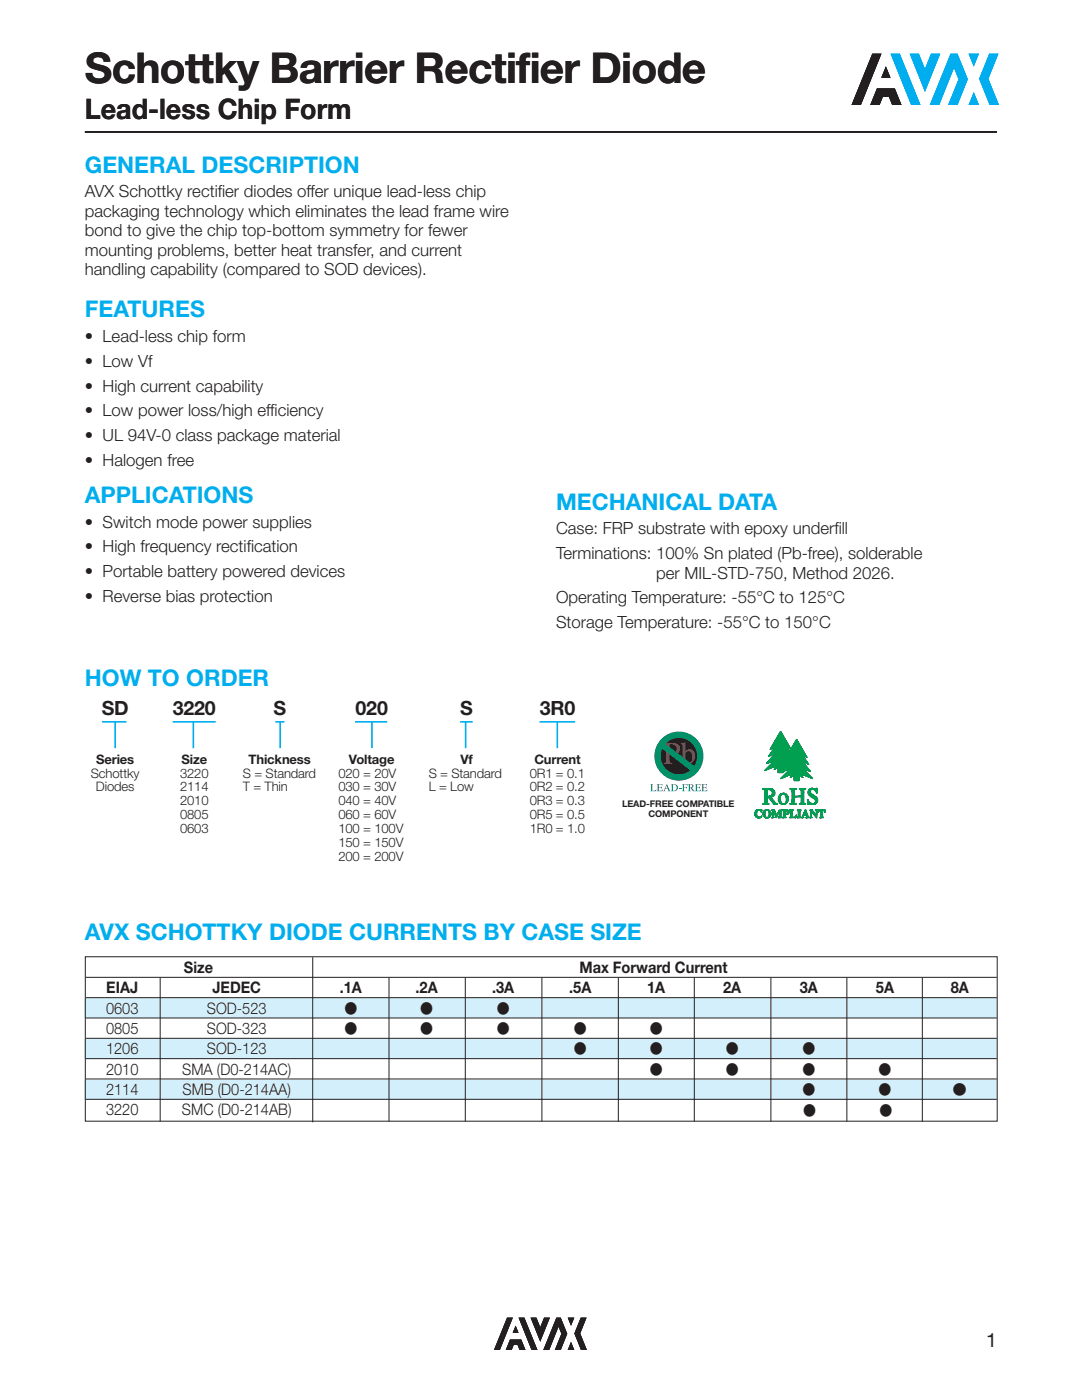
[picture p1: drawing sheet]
<svg xmlns="http://www.w3.org/2000/svg" width="216mm" height="279mm" viewBox="0 0 216 279" stroke-linecap="round" stroke-linejoin="round" font-family="sans-serif">
<defs><g id="words">
<text font-size="8.5" fill="#231f20" x="16.9" y="16.6">Schottky Barrier Rectifier Diode</text>
<g font-size="7.1" fill="#231f20">
<text x="68.4" y="203.7">•</text>
<text x="83.5" y="203.7">•</text>
<text x="98.8" y="203.7">•</text>
<text x="68.4" y="207.8">•</text>
<text x="83.5" y="207.8">•</text>
<text x="98.8" y="207.8">•</text>
<text x="114.2" y="207.8">•</text>
<text x="129.3" y="207.8">•</text>
<text x="114.2" y="211.8">•</text>
<text x="129.3" y="215.9">•</text>
<text x="129.3" y="211.8">•</text>
<text x="144.5" y="215.9">•</text>
<text x="144.5" y="211.8">•</text>
<text x="159.8" y="215.9">•</text>
<text x="159.8" y="211.8">•</text>
<text x="175" y="215.9">•</text>
<text x="159.8" y="220">•</text>
<text x="175" y="220">•</text>
<text x="189.7" y="220">•</text>
<text x="159.9" y="224.2">•</text>
<text x="175.1" y="224.2">•</text>
</g>
<text font-size="5.6" fill="#231f20" x="16.9" y="23.7">Lead-less Chip Form</text>
<g font-size="4.6" fill="#00aeef">
<text x="16.9" y="34.5">GENERAL DESCRIPTION</text>
<text x="16.9" y="63.3">FEATURES</text>
<text x="16.9" y="100.4">APPLICATIONS</text>
<text x="111" y="101.7">MECHANICAL DATA</text>
<text x="16.9" y="137">HOW TO ORDER</text>
<text x="16.9" y="187.6">AVX SCHOTTKY DIODE CURRENTS BY CASE SIZE</text>
</g>
<g font-size="3.9" fill="#231f20">
<text x="20.3" y="142.6">SD</text>
<text x="34.5" y="142.6">3220</text>
<text x="54.5" y="142.6">S</text>
<text x="71" y="142.6">020</text>
<text x="91.8" y="142.6">S</text>
<text x="107.7" y="142.6">3R0</text>
<text x="196.8" y="268.8">1</text>
</g>
<g font-size="3.4" fill="#231f20">
<text x="16.9" y="39.4">AVX Schottky rectifier diodes offer unique lead-less chip</text>
<text x="16.9" y="43.3">packaging technology which eliminates the lead frame wire</text>
<text x="16.9" y="47.2">bond to give the chip top-bottom symmetry for fewer</text>
<text x="16.9" y="51">mounting problems, better heat transfer, and current</text>
<text x="16.9" y="54.9">handling capability (compared to SOD devices).</text>
<text x="16.9" y="68.3">• Lead-less chip form</text>
<text x="16.9" y="73.2">• Low Vf</text>
<text x="16.9" y="78.2">• High current capability</text>
<text x="16.9" y="83.1">• Low power loss/high efficiency</text>
<text x="16.9" y="88">• UL 94V-0 class package material</text>
<text x="16.9" y="93">• Halogen free</text>
<text x="16.9" y="105.3">• Switch mode power supplies</text>
<text x="111" y="106.6">Case: FRP substrate with epoxy underfill</text>
<text x="16.9" y="110.3">• High frequency rectification</text>
<text x="111" y="111.6">Terminations: 100% Sn plated (Pb-free), solderable</text>
<text x="16.9" y="115.2">• Portable battery powered devices</text>
<text x="130.9" y="115.5">per MIL-STD-750, Method 2026.</text>
<text x="16.9" y="120.1">• Reverse bias protection</text>
<text x="111" y="120.4">Operating Temperature: -55°C to 125°C</text>
<text x="111" y="125.3">Storage Temperature: -55°C to 150°C</text>
</g>
<g font-size="3.2" fill="#231f20">
<text x="36.7" y="194.2">Size</text>
<text x="115.6" y="194.2">Max Forward Current</text>
<text x="21.2" y="202.3">0603</text>
<text x="21.2" y="198.3">EIAJ</text>
<text x="41.3" y="202.3">SOD-523</text>
<text x="42.4" y="198.3">JEDEC</text>
<text x="67.8" y="198.3">.1A</text>
<text x="82.9" y="198.3">.2A</text>
<text x="98.2" y="198.3">.3A</text>
<text x="113.6" y="198.3">.5A</text>
<text x="129.1" y="198.3">1A</text>
<text x="144.3" y="198.3">2A</text>
<text x="159.6" y="198.3">3A</text>
<text x="174.8" y="198.3">5A</text>
<text x="189.7" y="198.3">8A</text>
<text x="21.2" y="206.4">0805</text>
<text x="41.3" y="206.4">SOD-323</text>
<text x="21.2" y="210.4">1206</text>
<text x="21.2" y="214.5">2010</text>
<text x="36.4" y="214.5">SMA (D0-214AC)</text>
<text x="41.3" y="210.4">SOD-123</text>
<text x="21.2" y="218.5">2114</text>
<text x="36.4" y="218.5">SMB (D0-214AA)</text>
<text x="21.2" y="222.6">3220</text>
<text x="36.3" y="222.6">SMC (D0-214AB)</text>
</g>
<g font-size="2.6" fill="#231f20">
<text x="18.1" y="155.2">Schottky</text>
<text x="19.2" y="152.4">Series</text>
<text x="35.9" y="155.2">3220</text>
<text x="36.2" y="152.4">Size</text>
<text x="48.5" y="155.2">S = Standard</text>
<text x="49.6" y="152.4">Thickness</text>
<text x="67.5" y="155.2">020 = 20V</text>
<text x="69.6" y="152.4">Voltage</text>
<text x="85.5" y="155.2">S = Standard</text>
<text x="91.9" y="152.4">Vf</text>
<text x="105.7" y="155.2">0R1 = 0.1</text>
<text x="106.6" y="152.4">Current</text>
<text x="19.1" y="158">Diodes</text>
<text x="35.9" y="158">2114</text>
<text x="35.9" y="160.7">2010</text>
<text x="48.5" y="158">T = Thin</text>
<text x="67.5" y="158">030 = 30V</text>
<text x="67.5" y="160.7">040 = 40V</text>
<text x="85.5" y="158">L = Low</text>
<text x="105.7" y="158">0R2 = 0.2</text>
<text x="105.7" y="160.7">0R3 = 0.3</text>
<text x="35.9" y="163.5">0805</text>
<text x="35.9" y="166.3">0603</text>
<text x="67.5" y="163.5">060 = 60V</text>
<text x="67.5" y="166.3">100 = 100V</text>
<text x="105.7" y="163.5">0R5 = 0.5</text>
<text x="105.7" y="166.3">1R0 = 1.0</text>
<text x="67.5" y="169">150 = 150V</text>
<text x="67.5" y="171.8">200 = 200V</text>
</g>
<g font-size="1.8" fill="#231f20">
<text x="124.1" y="161">LEAD-FREE COMPATIBLE</text>
<text x="129.4" y="163.1">COMPONENT</text>
</g>
</g></defs>
<g fill="#d4effc">
<path d="M16.9 199.2h182.1v3.9h-182.1z"/>
<path d="M16.9 207.3h182.1v4h-182.1z"/>
<path d="M16.9 215.5h182.1v3.9h-182.1z"/>
</g>
<g fill="#231f20">
<path d="M113.3 263h1.3l-.7 1.6z"/>
<path d="M115.9 263h1.1l-1.2 3.1 1.3 3.3h-1.2l-1.3-3.3z"/>
<path d="M113.9 267.8l.7 1.6h-1.3z"/>
<path d="M111 263h.9l1.3 3.2-1.3 3.2h-1.2l1.3-3.2-.5-1.4-1.9 4.6h-1.2z"/>
<path d="M105.9 263h1.1l.8 1.9 .8-1.9h1.1l-1.9 4.8z"/>
<path d="M102.9 264.6l.6 1.4h-1.2z"/>
<path d="M103.5 263h1.1l2.6 6.4h-1.1z"/>
<path d="M101.2 263h1.1l-2.6 6.4h-1.1z"/>
<path d="M101.8 267.3h2.2l.9 2.1h-1.2l-.4-1h-.8l-.4 1h-1.2z"/>
</g>
<g fill="#00aeef">
<path d="M193.3 10.7h2l-1 2.6z"/>
<path d="M197.4 10.7h1.8l-2 5 2.1 5.3h-1.8l-2.1-5.3z"/>
<path d="M194.3 18.4l1 2.6h-2z"/>
<path d="M189.7 10.7h1.4l2 5.1-2 5.2h-1.9l2.1-5.2-.9-2.2-3 7.4h-1.9z"/>
<path d="M181.5 10.7h1.8l1.3 3 1.2-3h1.8l-3 7.6z"/>
</g>
<path d="M176.8 13.2l.9 2.3h-1.9z" fill="#231f20"/>
<path d="M177.7 10.7h1.8l4.2 10.3h-1.9z" fill="#00aeef"/>
<g fill="#231f20">
<path d="M174.1 10.7h1.8l-4.1 10.3h-1.9z"/>
<path d="M175 17.6h3.6l1.3 3.4h-1.9l-.6-1.6h-1.2l-.7 1.6h-1.9z"/>
<path d="M113.3 263h1.3l-.7 1.6z"/>
<path d="M115.9 263h1.1l-1.2 3.1 1.3 3.3h-1.2l-1.3-3.3z"/>
<path d="M113.9 267.8l.7 1.6h-1.3z"/>
<path d="M111 263h.9l1.3 3.2-1.3 3.2h-1.2l1.3-3.2-.5-1.4-1.9 4.6h-1.2z"/>
<path d="M105.9 263h1.1l.8 1.9 .8-1.9h1.1l-1.9 4.8z"/>
<path d="M102.9 264.6l.6 1.4h-1.2z"/>
<path d="M103.5 263h1.1l2.6 6.4h-1.1z"/>
<path d="M101.2 263h1.1l-2.6 6.4h-1.1z"/>
<path d="M101.8 267.3h2.2l.9 2.1h-1.2l-.4-1h-.8l-.4 1h-1.2z"/>
</g>
<g fill="#00aeef">
<path d="M193.3 10.7h2l-1 2.6z"/>
<path d="M197.4 10.7h1.8l-2 5 2.1 5.3h-1.8l-2.1-5.3z"/>
<path d="M194.3 18.4l1 2.6h-2z"/>
<path d="M189.7 10.7h1.4l2 5.1-2 5.2h-1.9l2.1-5.2-.9-2.2-3 7.4h-1.9z"/>
<path d="M181.5 10.7h1.8l1.3 3 1.2-3h1.8l-3 7.6z"/>
</g>
<path d="M176.8 13.2l.9 2.3h-1.9z" fill="#231f20"/>
<path d="M177.7 10.7h1.8l4.2 10.3h-1.9z" fill="#00aeef"/>
<g fill="#231f20">
<path d="M174.1 10.7h1.8l-4.1 10.3h-1.9z"/>
<path d="M175 17.6h3.6l1.3 3.4h-1.9l-.6-1.6h-1.2l-.7 1.6h-1.9z"/>
<path d="M113.3 263h1.3l-.7 1.6z"/>
<path d="M115.9 263h1.1l-1.2 3.1 1.3 3.3h-1.2l-1.3-3.3z"/>
<path d="M113.9 267.8l.7 1.6h-1.3z"/>
<path d="M111 263h.9l1.3 3.2-1.3 3.2h-1.2l1.3-3.2-.5-1.4-1.9 4.6h-1.2z"/>
<path d="M105.9 263h1.1l.8 1.9 .8-1.9h1.1l-1.9 4.8z"/>
<path d="M102.9 264.6l.6 1.4h-1.2z"/>
<path d="M103.5 263h1.1l2.6 6.4h-1.1z"/>
<path d="M101.2 263h1.1l-2.6 6.4h-1.1z"/>
<path d="M101.8 267.3h2.2l.9 2.1h-1.2l-.4-1h-.8l-.4 1h-1.2z"/>
</g>
<g fill="#00aeef">
<path d="M193.3 10.7h2l-1 2.6z"/>
<path d="M197.4 10.7h1.8l-2 5 2.1 5.3h-1.8l-2.1-5.3z"/>
<path d="M194.3 18.4l1 2.6h-2z"/>
<path d="M189.7 10.7h1.4l2 5.1-2 5.2h-1.9l2.1-5.2-.9-2.2-3 7.4h-1.9z"/>
<path d="M181.5 10.7h1.8l1.3 3 1.2-3h1.8l-3 7.6z"/>
</g>
<path d="M176.8 13.2l.9 2.3h-1.9z" fill="#231f20"/>
<path d="M177.7 10.7h1.8l4.2 10.3h-1.9z" fill="#00aeef"/>
<g fill="#231f20">
<path d="M174.1 10.7h1.8l-4.1 10.3h-1.9z"/>
<path d="M175 17.6h3.6l1.3 3.4h-1.9l-.6-1.6h-1.2l-.7 1.6h-1.9z"/>
</g>
<path d="M16.9 26.3h182" fill="none" stroke="#231f20" stroke-width=".35"/>
<g fill="none" stroke="#231f20" stroke-width=".2">
<path d="M17 190.9h182v32.9h-182zM17.1 195h181.8M17.1 199.1h181.8M32 195.1v28.7M62.4 191v33M77.6 195.1v28.7M92.8 195.1v28.7M108.1 195.1v28.7M123.4 195.1v28.7M138.5 195.1v28.7M153.8 195.1v28.7M169 195.1v28.7"/>
<path d="M184 195.1v28.7M17.1 203.2h181.8M17.1 207.2h181.8M17.1 211.3h181.8M17.1 215.3h181.8M17.1 219.4h181.8"/>
</g>
<path d="M128.5 144.8h13.9v14.6h-13.9z" fill="#fff"/>
<circle cx="135.5" cy="150.9" r="3.6" fill="#231f20"/>
<circle cx="135.5" cy="150.9" r="3.6" fill="none" stroke="#231f20" stroke-width=".2"/>
<g fill="#ed1c24">
<path d="M132.4 148.3a4 4 0 0 1 3 .4 1.24 1.24 0 0 1 0 1.4 1.24 1.24 0 0 1-1.4 .5h-.4v1.4l.6 .4h-1.8v-.1l.5-.2v-.4v-3zM133.6 148.6v1.7a.99 .99 0 0 0 1.4-.8 .99 .99 0 0 0-1.4-.9z"/>
<path d="M135.8 148.4l.9-.2v1.8a1.09 1.09 0 0 1 1.4-.4 1.09 1.09 0 0 1 .6 1.3 1.48 1.48 0 0 1-.8 1.4 1.48 1.48 0 0 1-1.7-.2v-3.4zM136.9 150.1l-.2 .3v1.6a.83 .83 0 0 0 1.1 .1 .83 .83 0 0 0 .4-.9 .88 .88 0 0 0-.3-1 .88 .88 0 0 0-1-.1z"/>
</g>
<g fill="#009169">
<path d="M129.7 156.5h.6l-.2 .2 .1 1.1h.4l.4-.3-.1 .4h-1.2l.2-.2v-1z"/>
<path d="M131 156.5h1.2v.3l-.2-.2h-.5l-.1 .5h.5l.1-.2v.5l-.1-.2h-.5l.1 .6a.56 .56 0 0 0 .7-.3v.4h-1.2l.2-.2v-1z"/>
<path d="M135.4 157.4h.5v.1h-.5z"/>
<path d="M136.1 156.5h1.1v.3l-.2-.2h-.5v.5h.5l.1-.2v.5l-.2-.2h-.4v.6l.2 .1h-.6l.2-.3v-.9z"/>
<path d="M138.7 156.5h1.1v.3l-.2-.2h-.5v.5h.5l.1-.2v.5l-.1-.2h-.5v.6a.56 .56 0 0 0 .7-.3v.4h-1.1l.1-.2v-1z"/>
<path d="M139.9 156.5h1.2v.3l-.2-.2h-.5l-.1 .5h.5l.1-.2v.5l-.1-.2h-.5l.1 .6a.56 .56 0 0 0 .7-.3v.4h-1.2l.2-.2v-1z"/>
<path d="M130.6 150.9a4.9 4.9 0 0 1 9.8 0 4.9 4.9 0 0 1-9.8 0zM132.1 149.4a3.6 3.6 0 0 0 1.1 4.4 3.6 3.6 0 0 0 4.6-.1zM132.8 148.4l5.7 4.5a3.6 3.6 0 0 0-.8-4.9 3.6 3.6 0 0 0-4.9 .4z"/>
<path d="M133 156.5l.8 1.4h-.5l.1-.1-.1-.4h-.6l-.1 .4 .2 .1h-.5zM133 156.8l-.2 .6h.4z"/>
<path d="M133.9 156.5a1.02 1.02 0 0 1 1.4 .7 .7 .7 0 0 1-.8 .7h-.6l.1-.2v-1zM134.3 156.6v1.1l.1 .1a.62 .62 0 0 0 .6-.7 .62 .62 0 0 0-.7-.5z"/>
<path d="M137.3 156.5l1 .1v.5l-.3 .1 .6 .7h-.3l-.5-.7-.1 .1v.4l.1 .2h-.5l.1-.3v-.9zM137.7 156.6v.6l.4-.1v-.4z"/>
</g>
<path d="M150.2 145.7h14.7v20.9h-14.7z" fill="#fff"/>
<path d="M152.2 157.5h1.9z" fill="#00a050"/>
<path d="M152.2 157.5h1.9z" fill="none" stroke="#00a050" stroke-width=".2"/>
<path d="M152.2 157.5l1.8-.1z" fill="#00a050"/>
<path d="M152.2 157.5l1.8-.1z" fill="none" stroke="#00a050" stroke-width=".2"/>
<path d="M152.2 157.5l1.7-.1z" fill="#00a050"/>
<path d="M152.2 157.5l1.7-.1z" fill="none" stroke="#00a050" stroke-width=".2"/>
<path d="M152.2 157.5l1.5-.1z" fill="#00a050"/>
<path d="M152.2 157.5l1.5-.1z" fill="none" stroke="#00a050" stroke-width=".2"/>
<path d="M152.2 157.5l1.4-.1z" fill="#00a050"/>
<path d="M152.2 157.5l1.4-.1z" fill="none" stroke="#00a050" stroke-width=".2"/>
<path d="M152.2 157.4h1.2l-1.2 .1z" fill="#00a050"/>
<path d="M152.2 157.4h1.2l-1.2 .1z" fill="none" stroke="#00a050" stroke-width=".2"/>
<path d="M152.2 157.5h1.9z" fill="#00a050"/>
<path d="M152.2 157.5h1.9z" fill="none" stroke="#00a050" stroke-width=".2"/>
<path d="M152.3 157.5h1.9z" fill="#00a050"/>
<path d="M152.3 157.5h1.9z" fill="none" stroke="#00a050" stroke-width=".2"/>
<path d="M152.3 157.5h1.9z" fill="#00a050"/>
<path d="M152.3 157.5h1.9z" fill="none" stroke="#00a050" stroke-width=".2"/>
<path d="M152.4 157.6l1.8-.1z" fill="#00a050"/>
<path d="M152.4 157.6l1.8-.1z" fill="none" stroke="#00a050" stroke-width=".2"/>
<path d="M153.3 157.6h1z" fill="#00a050"/>
<path d="M153.3 157.6h1z" fill="none" stroke="#00a050" stroke-width=".2"/>
<path d="M153.2 157.6h.1z" fill="#00a050"/>
<path d="M153.2 157.6h.1z" fill="none" stroke="#00a050" stroke-width=".2"/>
<path d="M153.3 157.6h1z" fill="#00a050"/>
<path d="M153.3 157.6h1z" fill="none" stroke="#00a050" stroke-width=".2"/>
<path d="M153.5 157.6h.8z" fill="#00a050"/>
<path d="M153.5 157.6h.8z" fill="none" stroke="#00a050" stroke-width=".2"/>
<path d="M153.7 157.6h.6z" fill="#00a050"/>
<path d="M153.7 157.6h.6z" fill="none" stroke="#00a050" stroke-width=".2"/>
<path d="M152.5 157.7l.7-.1z" fill="#00a050"/>
<path d="M152.5 157.7l.7-.1z" fill="none" stroke="#00a050" stroke-width=".2"/>
<path d="M152.5 157.7l.8-.1z" fill="#00a050"/>
<path d="M152.5 157.7l.8-.1z" fill="none" stroke="#00a050" stroke-width=".2"/>
<path d="M152.4 157.6h.9l-.8 .1z" fill="#00a050"/>
<path d="M152.4 157.6h.9l-.8 .1z" fill="none" stroke="#00a050" stroke-width=".2"/>
<path d="M153.7 157.6h.6z" fill="#00a050"/>
<path d="M153.7 157.6h.6z" fill="none" stroke="#00a050" stroke-width=".2"/>
<path d="M152.5 157.7l.6-.1z" fill="#00a050"/>
<path d="M152.5 157.7l.6-.1z" fill="none" stroke="#00a050" stroke-width=".2"/>
<path d="M152.5 157.7h.6l-.6 .1z" fill="#00a050"/>
<path d="M152.5 157.7h.6l-.6 .1z" fill="none" stroke="#00a050" stroke-width=".2"/>
<path d="M152.5 157.8l.6-.1z" fill="#00a050"/>
<path d="M152.5 157.8l.6-.1z" fill="none" stroke="#00a050" stroke-width=".2"/>
<path d="M153.8 157.7l.5-.1z" fill="#00a050"/>
<path d="M153.8 157.7l.5-.1z" fill="none" stroke="#00a050" stroke-width=".2"/>
<path d="M153.9 157.7l.4-.1 .2 .2z" fill="#00a050"/>
<path d="M153.9 157.7l.4-.1 .2 .2z" fill="none" stroke="#00a050" stroke-width=".2"/>
<path d="M153.9 157.7l.6 .1z" fill="#00a050"/>
<path d="M153.9 157.7l.6 .1z" fill="none" stroke="#00a050" stroke-width=".2"/>
<path d="M152.6 157.9l.5-.1z" fill="#00a050"/>
<path d="M152.6 157.9l.5-.1z" fill="none" stroke="#00a050" stroke-width=".2"/>
<path d="M152.5 157.8h.6l-.5 .1z" fill="#00a050"/>
<path d="M152.5 157.8h.6l-.5 .1z" fill="none" stroke="#00a050" stroke-width=".2"/>
<path d="M154 157.8h.5l.1 .1z" fill="#00a050"/>
<path d="M154 157.8h.5l.1 .1z" fill="none" stroke="#00a050" stroke-width=".2"/>
<path d="M154 157.8l.6 .1z" fill="#00a050"/>
<path d="M154 157.8l.6 .1z" fill="none" stroke="#00a050" stroke-width=".2"/>
<path d="M154 157.9h.6l-.5 .2z" fill="#00a050"/>
<path d="M154 157.9h.6l-.5 .2z" fill="none" stroke="#00a050" stroke-width=".2"/>
<path d="M154.1 158.1l.5-.2v.2z" fill="#00a050"/>
<path d="M154.1 158.1l.5-.2v.2z" fill="none" stroke="#00a050" stroke-width=".2"/>
<path d="M154.1 158.1h.5l-.5 .1z" fill="#00a050"/>
<path d="M154.1 158.1h.5l-.5 .1z" fill="none" stroke="#00a050" stroke-width=".2"/>
<path d="M154.1 158.2l.5-.1v.1z" fill="#00a050"/>
<path d="M154.1 158.2l.5-.1v.1z" fill="none" stroke="#00a050" stroke-width=".2"/>
<path d="M154.1 158.2h.5l-.5 .2z" fill="#00a050"/>
<path d="M154.1 158.2h.5l-.5 .2z" fill="none" stroke="#00a050" stroke-width=".2"/>
<path d="M154.1 158.4l.5-.2v.2z" fill="#00a050"/>
<path d="M154.1 158.4l.5-.2v.2z" fill="none" stroke="#00a050" stroke-width=".2"/>
<path d="M154 158.5l.6-.1v.1z" fill="#00a050"/>
<path d="M154 158.5l.6-.1v.1z" fill="none" stroke="#00a050" stroke-width=".2"/>
<path d="M154.1 158.4h.5l-.6 .1z" fill="#00a050"/>
<path d="M154.1 158.4h.5l-.6 .1z" fill="none" stroke="#00a050" stroke-width=".2"/>
<path d="M154 158.5h.6l-.1 .1z" fill="#00a050"/>
<path d="M154 158.5h.6l-.1 .1z" fill="none" stroke="#00a050" stroke-width=".2"/>
<path d="M154 158.5l.5 .1-.5 .1z" fill="#00a050"/>
<path d="M154 158.5l.5 .1-.5 .1z" fill="none" stroke="#00a050" stroke-width=".2"/>
<path d="M153.9 158.8l.6-.2z" fill="#00a050"/>
<path d="M153.9 158.8l.6-.2z" fill="none" stroke="#00a050" stroke-width=".2"/>
<path d="M153.9 158.8l.6-.2v.2z" fill="#00a050"/>
<path d="M153.9 158.8l.6-.2v.2z" fill="none" stroke="#00a050" stroke-width=".2"/>
<path d="M153.8 158.8h.7z" fill="#00a050"/>
<path d="M153.8 158.8h.7z" fill="none" stroke="#00a050" stroke-width=".2"/>
<path d="M153.8 158.8h.7z" fill="#00a050"/>
<path d="M153.8 158.8h.7z" fill="none" stroke="#00a050" stroke-width=".2"/>
<path d="M153.6 158.9h.7z" fill="#00a050"/>
<path d="M153.6 158.9h.7z" fill="none" stroke="#00a050" stroke-width=".2"/>
<path d="M152.6 157.9l.5-.1-.5 .2z" fill="#00a050"/>
<path d="M152.6 157.9l.5-.1-.5 .2z" fill="none" stroke="#00a050" stroke-width=".2"/>
<path d="M152.6 158l.5-.2v1.1z" fill="#00a050"/>
<path d="M152.6 158l.5-.2v1.1z" fill="none" stroke="#00a050" stroke-width=".2"/>
<path d="M153.5 158.9h.8z" fill="#00a050"/>
<path d="M153.5 158.9h.8z" fill="none" stroke="#00a050" stroke-width=".2"/>
<path d="M153.5 158.9h.8z" fill="#00a050"/>
<path d="M153.5 158.9h.8z" fill="none" stroke="#00a050" stroke-width=".2"/>
<path d="M153.1 159.1l.9-.1z" fill="#00a050"/>
<path d="M153.1 159.1l.9-.1z" fill="none" stroke="#00a050" stroke-width=".2"/>
<path d="M153.1 159.1l1.1-.1z" fill="#00a050"/>
<path d="M153.1 159.1l1.1-.1z" fill="none" stroke="#00a050" stroke-width=".2"/>
<path d="M153.1 159.1l.4-.2 .7 .1z" fill="#00a050"/>
<path d="M153.1 159.1l.4-.2 .7 .1z" fill="none" stroke="#00a050" stroke-width=".2"/>
<path d="M153.1 159.1l.4-.2z" fill="#00a050"/>
<path d="M153.1 159.1l.4-.2z" fill="none" stroke="#00a050" stroke-width=".2"/>
<path d="M153.1 158.9h.2l-.2 .2z" fill="#00a050"/>
<path d="M153.1 158.9h.2l-.2 .2z" fill="none" stroke="#00a050" stroke-width=".2"/>
<path d="M153.1 158.9v.2l-.5 .8z" fill="#00a050"/>
<path d="M153.1 158.9v.2l-.5 .8z" fill="none" stroke="#00a050" stroke-width=".2"/>
<path d="M152.6 158l.5 .9-.5 1z" fill="#00a050"/>
<path d="M152.6 158l.5 .9-.5 1z" fill="none" stroke="#00a050" stroke-width=".2"/>
<path d="M153.1 159.1v.8h-.5z" fill="#00a050"/>
<path d="M153.1 159.1v.8h-.5z" fill="none" stroke="#00a050" stroke-width=".2"/>
<path d="M153.1 159.1h.8z" fill="#00a050"/>
<path d="M153.1 159.1h.8z" fill="none" stroke="#00a050" stroke-width=".2"/>
<path d="M153.3 159.1h.6l.6 .9z" fill="#00a050"/>
<path d="M153.3 159.1h.6l.6 .9z" fill="none" stroke="#00a050" stroke-width=".2"/>
<path d="M152.6 159.9h.5l-.5 .1z" fill="#00a050"/>
<path d="M152.6 159.9h.5l-.5 .1z" fill="none" stroke="#00a050" stroke-width=".2"/>
<path d="M152.6 160l.5-.1v.2z" fill="#00a050"/>
<path d="M152.6 160l.5-.1v.2z" fill="none" stroke="#00a050" stroke-width=".2"/>
<path d="M152.6 160l.5 .1h-.5z" fill="#00a050"/>
<path d="M152.6 160l.5 .1h-.5z" fill="none" stroke="#00a050" stroke-width=".2"/>
<path d="M152.6 160.1h.5v.1z" fill="#00a050"/>
<path d="M152.6 160.1h.5v.1z" fill="none" stroke="#00a050" stroke-width=".2"/>
<path d="M152.6 160.1l.5 .1z" fill="#00a050"/>
<path d="M152.6 160.1l.5 .1z" fill="none" stroke="#00a050" stroke-width=".2"/>
<path d="M152.5 160.2h.6z" fill="#00a050"/>
<path d="M152.5 160.2h.6z" fill="none" stroke="#00a050" stroke-width=".2"/>
<path d="M152.5 160.2h.6l-.6 .1z" fill="#00a050"/>
<path d="M152.5 160.2h.6l-.6 .1z" fill="none" stroke="#00a050" stroke-width=".2"/>
<path d="M152.5 160.3l.6-.1 .1 .2z" fill="#00a050"/>
<path d="M152.5 160.3l.6-.1 .1 .2z" fill="none" stroke="#00a050" stroke-width=".2"/>
<path d="M152.4 160.4h.8z" fill="#00a050"/>
<path d="M152.4 160.4h.8z" fill="none" stroke="#00a050" stroke-width=".2"/>
<path d="M152.3 160.4h.9z" fill="#00a050"/>
<path d="M152.3 160.4h.9z" fill="none" stroke="#00a050" stroke-width=".2"/>
<path d="M152.3 160.4h1.1z" fill="#00a050"/>
<path d="M152.3 160.4h1.1z" fill="none" stroke="#00a050" stroke-width=".2"/>
<path d="M152.2 160.5l1.3-.1z" fill="#00a050"/>
<path d="M152.2 160.5l1.3-.1z" fill="none" stroke="#00a050" stroke-width=".2"/>
<path d="M152.3 160.4h1.1l-1.2 .1z" fill="#00a050"/>
<path d="M152.3 160.4h1.1l-1.2 .1z" fill="none" stroke="#00a050" stroke-width=".2"/>
<path d="M152.2 160.4h.1l-.1 .1z" fill="#00a050"/>
<path d="M152.2 160.4h.1l-.1 .1z" fill="none" stroke="#00a050" stroke-width=".2"/>
<path d="M152.2 160.5l1.3-.1v.1z" fill="#00a050"/>
<path d="M152.2 160.5l1.3-.1v.1z" fill="none" stroke="#00a050" stroke-width=".2"/>
<path d="M154.4 160.5l.8-.1z" fill="#00a050"/>
<path d="M154.4 160.5l.8-.1z" fill="none" stroke="#00a050" stroke-width=".2"/>
<path d="M154.4 160.5l.6-.1z" fill="#00a050"/>
<path d="M154.4 160.5l.6-.1z" fill="none" stroke="#00a050" stroke-width=".2"/>
<path d="M154.4 160.5l.5-.1z" fill="#00a050"/>
<path d="M154.4 160.5l.5-.1z" fill="none" stroke="#00a050" stroke-width=".2"/>
<path d="M154.4 160.5l.4-.3v.1z" fill="#00a050"/>
<path d="M154.4 160.5l.4-.3v.1z" fill="none" stroke="#00a050" stroke-width=".2"/>
<path d="M154.7 160.1l.1 .1-.4 .3z" fill="#00a050"/>
<path d="M154.7 160.1l.1 .1-.4 .3z" fill="none" stroke="#00a050" stroke-width=".2"/>
<path d="M154.5 160l.2 .1-.3 .4z" fill="#00a050"/>
<path d="M154.5 160l.2 .1-.3 .4z" fill="none" stroke="#00a050" stroke-width=".2"/>
<path d="M153.3 159.1l1.2 .9-.1 .5z" fill="#00a050"/>
<path d="M153.3 159.1l1.2 .9-.1 .5z" fill="none" stroke="#00a050" stroke-width=".2"/>
<path d="M154.4 160.5l.8-.1v.1z" fill="#00a050"/>
<path d="M154.4 160.5l.8-.1v.1z" fill="none" stroke="#00a050" stroke-width=".2"/>
<path d="M156.2 158.3h.3z" fill="#00a050"/>
<path d="M156.2 158.3h.3z" fill="none" stroke="#00a050" stroke-width=".2"/>
<path d="M156 158.4l.5-.1z" fill="#00a050"/>
<path d="M156 158.4l.5-.1z" fill="none" stroke="#00a050" stroke-width=".2"/>
<path d="M156 158.4l.2-.1z" fill="#00a050"/>
<path d="M156 158.4l.2-.1z" fill="none" stroke="#00a050" stroke-width=".2"/>
<path d="M156 158.4h.7z" fill="#00a050"/>
<path d="M156 158.4h.7z" fill="none" stroke="#00a050" stroke-width=".2"/>
<path d="M155.9 158.4h.8z" fill="#00a050"/>
<path d="M155.9 158.4h.8z" fill="none" stroke="#00a050" stroke-width=".2"/>
<path d="M155.8 158.5l.9-.1z" fill="#00a050"/>
<path d="M155.8 158.5l.9-.1z" fill="none" stroke="#00a050" stroke-width=".2"/>
<path d="M155.8 158.5l.9-.1z" fill="#00a050"/>
<path d="M155.8 158.5l.9-.1z" fill="none" stroke="#00a050" stroke-width=".2"/>
<path d="M156.2 158.5l.5-.1z" fill="#00a050"/>
<path d="M156.2 158.5l.5-.1z" fill="none" stroke="#00a050" stroke-width=".2"/>
<path d="M156.3 158.5l.4-.1z" fill="#00a050"/>
<path d="M156.3 158.5l.4-.1z" fill="none" stroke="#00a050" stroke-width=".2"/>
<path d="M156.4 158.5l.3-.1 .2 .1z" fill="#00a050"/>
<path d="M156.4 158.5l.3-.1 .2 .1z" fill="none" stroke="#00a050" stroke-width=".2"/>
<path d="M155.7 158.5h.5z" fill="#00a050"/>
<path d="M155.7 158.5h.5z" fill="none" stroke="#00a050" stroke-width=".2"/>
<path d="M155.7 158.5h.5z" fill="#00a050"/>
<path d="M155.7 158.5h.5z" fill="none" stroke="#00a050" stroke-width=".2"/>
<path d="M155.7 158.5h.4z" fill="#00a050"/>
<path d="M155.7 158.5h.4z" fill="none" stroke="#00a050" stroke-width=".2"/>
<path d="M156.4 158.5h.5z" fill="#00a050"/>
<path d="M156.4 158.5h.5z" fill="none" stroke="#00a050" stroke-width=".2"/>
<path d="M155.7 158.5h.3l-.4 .1z" fill="#00a050"/>
<path d="M155.7 158.5h.3l-.4 .1z" fill="none" stroke="#00a050" stroke-width=".2"/>
<path d="M155.6 158.6l.4-.1z" fill="#00a050"/>
<path d="M155.6 158.6l.4-.1z" fill="none" stroke="#00a050" stroke-width=".2"/>
<path d="M156.5 158.5h.4z" fill="#00a050"/>
<path d="M156.5 158.5h.4z" fill="none" stroke="#00a050" stroke-width=".2"/>
<path d="M156.6 158.6l.3-.1 .1 .1z" fill="#00a050"/>
<path d="M156.6 158.6l.3-.1 .1 .1z" fill="none" stroke="#00a050" stroke-width=".2"/>
<path d="M155.6 158.7l.3-.1z" fill="#00a050"/>
<path d="M155.6 158.7l.3-.1z" fill="none" stroke="#00a050" stroke-width=".2"/>
<path d="M155.6 158.7l.3-.1z" fill="#00a050"/>
<path d="M155.6 158.7l.3-.1z" fill="none" stroke="#00a050" stroke-width=".2"/>
<path d="M156.6 158.6h.4l-.3 .1z" fill="#00a050"/>
<path d="M156.6 158.6h.4l-.3 .1z" fill="none" stroke="#00a050" stroke-width=".2"/>
<path d="M156.7 158.7l.3-.1 .2 .2z" fill="#00a050"/>
<path d="M156.7 158.7l.3-.1 .2 .2z" fill="none" stroke="#00a050" stroke-width=".2"/>
<path d="M155.5 158.8l.4-.1z" fill="#00a050"/>
<path d="M155.5 158.8l.4-.1z" fill="none" stroke="#00a050" stroke-width=".2"/>
<path d="M155.6 158.7h.3l-.4 .1z" fill="#00a050"/>
<path d="M155.6 158.7h.3l-.4 .1z" fill="none" stroke="#00a050" stroke-width=".2"/>
<path d="M156.7 158.7l.5 .1z" fill="#00a050"/>
<path d="M156.7 158.7l.5 .1z" fill="none" stroke="#00a050" stroke-width=".2"/>
<path d="M155.5 158.8h.3l-.1 .1z" fill="#00a050"/>
<path d="M155.5 158.8h.3l-.1 .1z" fill="none" stroke="#00a050" stroke-width=".2"/>
<path d="M156.8 158.8h.4l.1 .2z" fill="#00a050"/>
<path d="M156.8 158.8h.4l.1 .2z" fill="none" stroke="#00a050" stroke-width=".2"/>
<path d="M156.8 158.8l.5 .2h-.5z" fill="#00a050"/>
<path d="M156.8 158.8l.5 .2h-.5z" fill="none" stroke="#00a050" stroke-width=".2"/>
<path d="M155.5 158.8l.2 .1-.4 .1z" fill="#00a050"/>
<path d="M155.5 158.8l.2 .1-.4 .1z" fill="none" stroke="#00a050" stroke-width=".2"/>
<path d="M155.3 159l.4-.1v.2z" fill="#00a050"/>
<path d="M155.3 159l.4-.1v.2z" fill="none" stroke="#00a050" stroke-width=".2"/>
<path d="M156.8 159h.5v.2z" fill="#00a050"/>
<path d="M156.8 159h.5v.2z" fill="none" stroke="#00a050" stroke-width=".2"/>
<path d="M156.8 159l.5 .2h-.4z" fill="#00a050"/>
<path d="M156.8 159l.5 .2h-.4z" fill="none" stroke="#00a050" stroke-width=".2"/>
<path d="M155.3 159l.4 .1-.4 .1z" fill="#00a050"/>
<path d="M155.3 159l.4 .1-.4 .1z" fill="none" stroke="#00a050" stroke-width=".2"/>
<path d="M155.3 159.2l.4-.1v.1z" fill="#00a050"/>
<path d="M155.3 159.2l.4-.1v.1z" fill="none" stroke="#00a050" stroke-width=".2"/>
<path d="M156.9 159.2h.4l-.4 .2z" fill="#00a050"/>
<path d="M156.9 159.2h.4l-.4 .2z" fill="none" stroke="#00a050" stroke-width=".2"/>
<path d="M156.9 159.4l.4-.2v.2z" fill="#00a050"/>
<path d="M156.9 159.4l.4-.2v.2z" fill="none" stroke="#00a050" stroke-width=".2"/>
<path d="M155.3 159.2h.4l-.4 .3z" fill="#00a050"/>
<path d="M155.3 159.2h.4l-.4 .3z" fill="none" stroke="#00a050" stroke-width=".2"/>
<path d="M155.3 159.5l.4-.3v.3z" fill="#00a050"/>
<path d="M155.3 159.5l.4-.3v.3z" fill="none" stroke="#00a050" stroke-width=".2"/>
<path d="M156.9 159.4h.4l-.4 .2z" fill="#00a050"/>
<path d="M156.9 159.4h.4l-.4 .2z" fill="none" stroke="#00a050" stroke-width=".2"/>
<path d="M156.9 159.6l.4-.2v.2z" fill="#00a050"/>
<path d="M156.9 159.6l.4-.2v.2z" fill="none" stroke="#00a050" stroke-width=".2"/>
<path d="M155.3 159.7l.4-.2v.2z" fill="#00a050"/>
<path d="M155.3 159.7l.4-.2v.2z" fill="none" stroke="#00a050" stroke-width=".2"/>
<path d="M155.3 159.5h.4l-.4 .2z" fill="#00a050"/>
<path d="M155.3 159.5h.4l-.4 .2z" fill="none" stroke="#00a050" stroke-width=".2"/>
<path d="M156.9 159.6h.4l-.4 .2z" fill="#00a050"/>
<path d="M156.9 159.6h.4l-.4 .2z" fill="none" stroke="#00a050" stroke-width=".2"/>
<path d="M156.9 159.8l.4-.2v.2z" fill="#00a050"/>
<path d="M156.9 159.8l.4-.2v.2z" fill="none" stroke="#00a050" stroke-width=".2"/>
<path d="M155.3 159.7h.4l.1 .2z" fill="#00a050"/>
<path d="M155.3 159.7h.4l.1 .2z" fill="none" stroke="#00a050" stroke-width=".2"/>
<path d="M155.3 159.7l.5 .2h-.5z" fill="#00a050"/>
<path d="M155.3 159.7l.5 .2h-.5z" fill="none" stroke="#00a050" stroke-width=".2"/>
<path d="M156.9 159.8h.4l-.4 .1z" fill="#00a050"/>
<path d="M156.9 159.8h.4l-.4 .1z" fill="none" stroke="#00a050" stroke-width=".2"/>
<path d="M156.9 159.9l.4-.1-.1 .3z" fill="#00a050"/>
<path d="M156.9 159.9l.4-.1-.1 .3z" fill="none" stroke="#00a050" stroke-width=".2"/>
<path d="M155.3 159.9h.5l.1 .2z" fill="#00a050"/>
<path d="M155.3 159.9h.5l.1 .2z" fill="none" stroke="#00a050" stroke-width=".2"/>
<path d="M155.3 159.9l.6 .2h-.4z" fill="#00a050"/>
<path d="M155.3 159.9l.6 .2h-.4z" fill="none" stroke="#00a050" stroke-width=".2"/>
<path d="M156.9 159.9l.3 .2h-.4z" fill="#00a050"/>
<path d="M156.9 159.9l.3 .2h-.4z" fill="none" stroke="#00a050" stroke-width=".2"/>
<path d="M155.5 160.1l.4 .1z" fill="#00a050"/>
<path d="M155.5 160.1l.4 .1z" fill="none" stroke="#00a050" stroke-width=".2"/>
<path d="M156.8 160.1h.4l-.4 .1z" fill="#00a050"/>
<path d="M156.8 160.1h.4l-.4 .1z" fill="none" stroke="#00a050" stroke-width=".2"/>
<path d="M156.8 160.2l.4-.1-.2 .1z" fill="#00a050"/>
<path d="M156.8 160.2l.4-.1-.2 .1z" fill="none" stroke="#00a050" stroke-width=".2"/>
<path d="M155.6 160.3l.4-.1z" fill="#00a050"/>
<path d="M155.6 160.3l.4-.1z" fill="none" stroke="#00a050" stroke-width=".2"/>
<path d="M155.5 160.1l.4 .1-.3 .1z" fill="#00a050"/>
<path d="M155.5 160.1l.4 .1-.3 .1z" fill="none" stroke="#00a050" stroke-width=".2"/>
<path d="M155.6 160.3h.4z" fill="#00a050"/>
<path d="M155.6 160.3h.4z" fill="none" stroke="#00a050" stroke-width=".2"/>
<path d="M156.7 160.3l.3-.1z" fill="#00a050"/>
<path d="M156.7 160.3l.3-.1z" fill="none" stroke="#00a050" stroke-width=".2"/>
<path d="M156.7 160.3l.3-.1z" fill="#00a050"/>
<path d="M156.7 160.3l.3-.1z" fill="none" stroke="#00a050" stroke-width=".2"/>
<path d="M156.5 160.4l.5-.1z" fill="#00a050"/>
<path d="M156.5 160.4l.5-.1z" fill="none" stroke="#00a050" stroke-width=".2"/>
<path d="M155.7 160.4h.4z" fill="#00a050"/>
<path d="M155.7 160.4h.4z" fill="none" stroke="#00a050" stroke-width=".2"/>
<path d="M155.6 160.3h.4z" fill="#00a050"/>
<path d="M155.6 160.3h.4z" fill="none" stroke="#00a050" stroke-width=".2"/>
<path d="M156.5 160.4l.5-.1z" fill="#00a050"/>
<path d="M156.5 160.4l.5-.1z" fill="none" stroke="#00a050" stroke-width=".2"/>
<path d="M155.7 160.4h.5z" fill="#00a050"/>
<path d="M155.7 160.4h.5z" fill="none" stroke="#00a050" stroke-width=".2"/>
<path d="M156.5 160.4h.4z" fill="#00a050"/>
<path d="M156.5 160.4h.4z" fill="none" stroke="#00a050" stroke-width=".2"/>
<path d="M156.5 160.4h.4z" fill="#00a050"/>
<path d="M156.5 160.4h.4z" fill="none" stroke="#00a050" stroke-width=".2"/>
<path d="M155.9 160.5l.9-.1z" fill="#00a050"/>
<path d="M155.9 160.5l.9-.1z" fill="none" stroke="#00a050" stroke-width=".2"/>
<path d="M155.9 160.5l.6-.1z" fill="#00a050"/>
<path d="M155.9 160.5l.6-.1z" fill="none" stroke="#00a050" stroke-width=".2"/>
<path d="M155.9 160.5l.5-.1z" fill="#00a050"/>
<path d="M155.9 160.5l.5-.1z" fill="none" stroke="#00a050" stroke-width=".2"/>
<path d="M155.9 160.5l.4-.1z" fill="#00a050"/>
<path d="M155.9 160.5l.4-.1z" fill="none" stroke="#00a050" stroke-width=".2"/>
<path d="M155.7 160.4h.5l-.3 .1z" fill="#00a050"/>
<path d="M155.7 160.4h.5l-.3 .1z" fill="none" stroke="#00a050" stroke-width=".2"/>
<path d="M155.9 160.5l.9-.1z" fill="#00a050"/>
<path d="M155.9 160.5l.9-.1z" fill="none" stroke="#00a050" stroke-width=".2"/>
<path d="M156.1 160.5h.6z" fill="#00a050"/>
<path d="M156.1 160.5h.6z" fill="none" stroke="#00a050" stroke-width=".2"/>
<path d="M155.9 160.5h.8z" fill="#00a050"/>
<path d="M155.9 160.5h.8z" fill="none" stroke="#00a050" stroke-width=".2"/>
<path d="M156.1 160.5h.5z" fill="#00a050"/>
<path d="M156.1 160.5h.5z" fill="none" stroke="#00a050" stroke-width=".2"/>
<path d="M156.4 160.5h.2z" fill="#00a050"/>
<path d="M156.4 160.5h.2z" fill="none" stroke="#00a050" stroke-width=".2"/>
<path d="M156.1 160.5h.3z" fill="#00a050"/>
<path d="M156.1 160.5h.3z" fill="none" stroke="#00a050" stroke-width=".2"/>
<path d="M157.6 157.4h1.3l-1.3 .1z" fill="#00a050"/>
<path d="M157.6 157.4h1.3l-1.3 .1z" fill="none" stroke="#00a050" stroke-width=".2"/>
<path d="M157.6 157.5l1.3-.1v.1z" fill="#00a050"/>
<path d="M157.6 157.5l1.3-.1v.1z" fill="none" stroke="#00a050" stroke-width=".2"/>
<path d="M159.5 157.4h1.3l-1.3 .1z" fill="#00a050"/>
<path d="M159.5 157.4h1.3l-1.3 .1z" fill="none" stroke="#00a050" stroke-width=".2"/>
<path d="M159.5 157.5l1.3-.1v.1z" fill="#00a050"/>
<path d="M159.5 157.5l1.3-.1v.1z" fill="none" stroke="#00a050" stroke-width=".2"/>
<path d="M157.6 157.5h1.3z" fill="#00a050"/>
<path d="M157.6 157.5h1.3z" fill="none" stroke="#00a050" stroke-width=".2"/>
<path d="M157.7 157.5h1.2z" fill="#00a050"/>
<path d="M157.7 157.5h1.2z" fill="none" stroke="#00a050" stroke-width=".2"/>
<path d="M159.5 157.5h1.3z" fill="#00a050"/>
<path d="M159.5 157.5h1.3z" fill="none" stroke="#00a050" stroke-width=".2"/>
<path d="M159.6 157.5h1.2z" fill="#00a050"/>
<path d="M159.6 157.5h1.2z" fill="none" stroke="#00a050" stroke-width=".2"/>
<path d="M157.7 157.5h1.1z" fill="#00a050"/>
<path d="M157.7 157.5h1.1z" fill="none" stroke="#00a050" stroke-width=".2"/>
<path d="M157.8 157.5h1z" fill="#00a050"/>
<path d="M157.8 157.5h1z" fill="none" stroke="#00a050" stroke-width=".2"/>
<path d="M159.6 157.5h1.1z" fill="#00a050"/>
<path d="M159.6 157.5h1.1z" fill="none" stroke="#00a050" stroke-width=".2"/>
<path d="M159.7 157.5h1z" fill="#00a050"/>
<path d="M159.7 157.5h1z" fill="none" stroke="#00a050" stroke-width=".2"/>
<path d="M157.9 157.6l.8-.1z" fill="#00a050"/>
<path d="M157.9 157.6l.8-.1z" fill="none" stroke="#00a050" stroke-width=".2"/>
<path d="M157.8 157.5h.9l-.8 .1z" fill="#00a050"/>
<path d="M157.8 157.5h.9l-.8 .1z" fill="none" stroke="#00a050" stroke-width=".2"/>
<path d="M159.8 157.6l.8-.1z" fill="#00a050"/>
<path d="M159.8 157.6l.8-.1z" fill="none" stroke="#00a050" stroke-width=".2"/>
<path d="M159.7 157.5h.9l-.8 .1z" fill="#00a050"/>
<path d="M159.7 157.5h.9l-.8 .1z" fill="none" stroke="#00a050" stroke-width=".2"/>
<path d="M159.8 157.6h.7z" fill="#00a050"/>
<path d="M159.8 157.6h.7z" fill="none" stroke="#00a050" stroke-width=".2"/>
<path d="M157.9 157.6h.7z" fill="#00a050"/>
<path d="M157.9 157.6h.7z" fill="none" stroke="#00a050" stroke-width=".2"/>
<path d="M158 157.7l.6-.1-.1 .1z" fill="#00a050"/>
<path d="M158 157.7l.6-.1-.1 .1z" fill="none" stroke="#00a050" stroke-width=".2"/>
<path d="M159.8 157.6h.6z" fill="#00a050"/>
<path d="M159.8 157.6h.6z" fill="none" stroke="#00a050" stroke-width=".2"/>
<path d="M159.8 157.7l.6-.1z" fill="#00a050"/>
<path d="M159.8 157.7l.6-.1z" fill="none" stroke="#00a050" stroke-width=".2"/>
<path d="M158 157.7h.5z" fill="#00a050"/>
<path d="M158 157.7h.5z" fill="none" stroke="#00a050" stroke-width=".2"/>
<path d="M158 157.8l.5-.1z" fill="#00a050"/>
<path d="M158 157.8l.5-.1z" fill="none" stroke="#00a050" stroke-width=".2"/>
<path d="M159.8 157.7h.6z" fill="#00a050"/>
<path d="M159.8 157.7h.6z" fill="none" stroke="#00a050" stroke-width=".2"/>
<path d="M159.9 157.8l.5-.1v.2z" fill="#00a050"/>
<path d="M159.9 157.8l.5-.1v.2z" fill="none" stroke="#00a050" stroke-width=".2"/>
<path d="M158 157.8h.5l-.5 .1z" fill="#00a050"/>
<path d="M158 157.8h.5l-.5 .1z" fill="none" stroke="#00a050" stroke-width=".2"/>
<path d="M158 157.9l.5-.1v.1z" fill="#00a050"/>
<path d="M158 157.9l.5-.1v.1z" fill="none" stroke="#00a050" stroke-width=".2"/>
<path d="M159.9 157.8l.5 .1h-.5z" fill="#00a050"/>
<path d="M159.9 157.8l.5 .1h-.5z" fill="none" stroke="#00a050" stroke-width=".2"/>
<path d="M158 157.9h.5l-.5 .1z" fill="#00a050"/>
<path d="M158 157.9h.5l-.5 .1z" fill="none" stroke="#00a050" stroke-width=".2"/>
<path d="M158 158l.5-.1v.1z" fill="#00a050"/>
<path d="M158 158l.5-.1v.1z" fill="none" stroke="#00a050" stroke-width=".2"/>
<path d="M159.9 157.9h.5l-.5 .1z" fill="#00a050"/>
<path d="M159.9 157.9h.5l-.5 .1z" fill="none" stroke="#00a050" stroke-width=".2"/>
<path d="M159.9 158l.5-.1v.1z" fill="#00a050"/>
<path d="M159.9 158l.5-.1v.1z" fill="none" stroke="#00a050" stroke-width=".2"/>
<path d="M159.9 158h.5l-.5 .9z" fill="#00a050"/>
<path d="M159.9 158h.5l-.5 .9z" fill="none" stroke="#00a050" stroke-width=".2"/>
<path d="M158.5 158.9h1.4l-1.4 .2z" fill="#00a050"/>
<path d="M158.5 158.9h1.4l-1.4 .2z" fill="none" stroke="#00a050" stroke-width=".2"/>
<path d="M158.5 158.9l-.5 1z" fill="#00a050"/>
<path d="M158.5 158.9l-.5 1z" fill="none" stroke="#00a050" stroke-width=".2"/>
<path d="M158.5 158v.9l-.5 1z" fill="#00a050"/>
<path d="M158.5 158v.9l-.5 1z" fill="none" stroke="#00a050" stroke-width=".2"/>
<path d="M158 158h.5l-.5 1.9z" fill="#00a050"/>
<path d="M158 158h.5l-.5 1.9z" fill="none" stroke="#00a050" stroke-width=".2"/>
<path d="M158.5 159.1v.8h-.5z" fill="#00a050"/>
<path d="M158.5 159.1v.8h-.5z" fill="none" stroke="#00a050" stroke-width=".2"/>
<path d="M158.5 159.1l1.4-.2v.2z" fill="#00a050"/>
<path d="M158.5 159.1l1.4-.2v.2z" fill="none" stroke="#00a050" stroke-width=".2"/>
<path d="M160.4 158l-.5 1.1z" fill="#00a050"/>
<path d="M160.4 158l-.5 1.1z" fill="none" stroke="#00a050" stroke-width=".2"/>
<path d="M160.4 158l-.5 1.9v-.8z" fill="#00a050"/>
<path d="M160.4 158l-.5 1.9v-.8z" fill="none" stroke="#00a050" stroke-width=".2"/>
<path d="M160.4 158v1.9h-.5z" fill="#00a050"/>
<path d="M160.4 158v1.9h-.5z" fill="none" stroke="#00a050" stroke-width=".2"/>
<path d="M159.9 159.9h.5l-.5 .1z" fill="#00a050"/>
<path d="M159.9 159.9h.5l-.5 .1z" fill="none" stroke="#00a050" stroke-width=".2"/>
<path d="M158 160.1l.5-.2v.1z" fill="#00a050"/>
<path d="M158 160.1l.5-.2v.1z" fill="none" stroke="#00a050" stroke-width=".2"/>
<path d="M158 159.9h.5l-.5 .2z" fill="#00a050"/>
<path d="M158 159.9h.5l-.5 .2z" fill="none" stroke="#00a050" stroke-width=".2"/>
<path d="M159.9 160l.5-.1v.2z" fill="#00a050"/>
<path d="M159.9 160l.5-.1v.2z" fill="none" stroke="#00a050" stroke-width=".2"/>
<path d="M158 160.1l.5-.1v.2z" fill="#00a050"/>
<path d="M158 160.1l.5-.1v.2z" fill="none" stroke="#00a050" stroke-width=".2"/>
<path d="M159.9 160l.5 .1-.5 .1z" fill="#00a050"/>
<path d="M159.9 160l.5 .1-.5 .1z" fill="none" stroke="#00a050" stroke-width=".2"/>
<path d="M159.9 160.2l.5-.1z" fill="#00a050"/>
<path d="M159.9 160.2l.5-.1z" fill="none" stroke="#00a050" stroke-width=".2"/>
<path d="M158 160.1l.5 .1h-.5z" fill="#00a050"/>
<path d="M158 160.1l.5 .1h-.5z" fill="none" stroke="#00a050" stroke-width=".2"/>
<path d="M158 160.2h.5z" fill="#00a050"/>
<path d="M158 160.2h.5z" fill="none" stroke="#00a050" stroke-width=".2"/>
<path d="M159.9 160.2h.5z" fill="#00a050"/>
<path d="M159.9 160.2h.5z" fill="none" stroke="#00a050" stroke-width=".2"/>
<path d="M158 160.2h.5z" fill="#00a050"/>
<path d="M158 160.2h.5z" fill="none" stroke="#00a050" stroke-width=".2"/>
<path d="M159.8 160.2h.6z" fill="#00a050"/>
<path d="M159.8 160.2h.6z" fill="none" stroke="#00a050" stroke-width=".2"/>
<path d="M158 160.2l.6 .1z" fill="#00a050"/>
<path d="M158 160.2l.6 .1z" fill="none" stroke="#00a050" stroke-width=".2"/>
<path d="M158 160.2l.6 .1-.7 .1z" fill="#00a050"/>
<path d="M158 160.2l.6 .1-.7 .1z" fill="none" stroke="#00a050" stroke-width=".2"/>
<path d="M159.8 160.2h.6l-.7 .2z" fill="#00a050"/>
<path d="M159.8 160.2h.6l-.7 .2z" fill="none" stroke="#00a050" stroke-width=".2"/>
<path d="M159.7 160.4l.7-.2 .1 .2z" fill="#00a050"/>
<path d="M159.7 160.4l.7-.2 .1 .2z" fill="none" stroke="#00a050" stroke-width=".2"/>
<path d="M157.8 160.4l.8-.1z" fill="#00a050"/>
<path d="M157.8 160.4l.8-.1z" fill="none" stroke="#00a050" stroke-width=".2"/>
<path d="M157.8 160.4h.9z" fill="#00a050"/>
<path d="M157.8 160.4h.9z" fill="none" stroke="#00a050" stroke-width=".2"/>
<path d="M159.7 160.4h.8z" fill="#00a050"/>
<path d="M159.7 160.4h.8z" fill="none" stroke="#00a050" stroke-width=".2"/>
<path d="M159.7 160.4h.9z" fill="#00a050"/>
<path d="M159.7 160.4h.9z" fill="none" stroke="#00a050" stroke-width=".2"/>
<path d="M157.7 160.4h1z" fill="#00a050"/>
<path d="M157.7 160.4h1z" fill="none" stroke="#00a050" stroke-width=".2"/>
<path d="M157.7 160.4h1.1z" fill="#00a050"/>
<path d="M157.7 160.4h1.1z" fill="none" stroke="#00a050" stroke-width=".2"/>
<path d="M159.6 160.4h1z" fill="#00a050"/>
<path d="M159.6 160.4h1z" fill="none" stroke="#00a050" stroke-width=".2"/>
<path d="M159.6 160.4h1.1z" fill="#00a050"/>
<path d="M159.6 160.4h1.1z" fill="none" stroke="#00a050" stroke-width=".2"/>
<path d="M157.6 160.5l1.3-.1z" fill="#00a050"/>
<path d="M157.6 160.5l1.3-.1z" fill="none" stroke="#00a050" stroke-width=".2"/>
<path d="M157.7 160.4h1.1l-1.2 .1z" fill="#00a050"/>
<path d="M157.7 160.4h1.1l-1.2 .1z" fill="none" stroke="#00a050" stroke-width=".2"/>
<path d="M157.6 160.4h.1l-.1 .1z" fill="#00a050"/>
<path d="M157.6 160.4h.1l-.1 .1z" fill="none" stroke="#00a050" stroke-width=".2"/>
<path d="M157.6 160.5l1.3-.1v.1z" fill="#00a050"/>
<path d="M157.6 160.5l1.3-.1v.1z" fill="none" stroke="#00a050" stroke-width=".2"/>
<path d="M159.5 160.5l1.3-.1z" fill="#00a050"/>
<path d="M159.5 160.5l1.3-.1z" fill="none" stroke="#00a050" stroke-width=".2"/>
<path d="M159.6 160.4h1.1l-1.2 .1z" fill="#00a050"/>
<path d="M159.6 160.4h1.1l-1.2 .1z" fill="none" stroke="#00a050" stroke-width=".2"/>
<path d="M159.5 160.4h.1l-.1 .1z" fill="#00a050"/>
<path d="M159.5 160.4h.1l-.1 .1z" fill="none" stroke="#00a050" stroke-width=".2"/>
<path d="M159.5 160.5l1.3-.1v.1z" fill="#00a050"/>
<path d="M159.5 160.5l1.3-.1v.1z" fill="none" stroke="#00a050" stroke-width=".2"/>
<path d="M161.9 157.3h.3z" fill="#00a050"/>
<path d="M161.9 157.3h.3z" fill="none" stroke="#00a050" stroke-width=".2"/>
<path d="M161.7 157.4l.5-.1z" fill="#00a050"/>
<path d="M161.7 157.4l.5-.1z" fill="none" stroke="#00a050" stroke-width=".2"/>
<path d="M161.7 157.4h.7z" fill="#00a050"/>
<path d="M161.7 157.4h.7z" fill="none" stroke="#00a050" stroke-width=".2"/>
<path d="M162.9 157.3h.1l-.2 .1z" fill="#00a050"/>
<path d="M162.9 157.3h.1l-.2 .1z" fill="none" stroke="#00a050" stroke-width=".2"/>
<path d="M161.6 157.5l.9-.1z" fill="#00a050"/>
<path d="M161.6 157.5l.9-.1z" fill="none" stroke="#00a050" stroke-width=".2"/>
<path d="M161.6 157.5l.8-.1z" fill="#00a050"/>
<path d="M161.6 157.5l.8-.1z" fill="none" stroke="#00a050" stroke-width=".2"/>
<path d="M161.6 157.5h1z" fill="#00a050"/>
<path d="M161.6 157.5h1z" fill="none" stroke="#00a050" stroke-width=".2"/>
<path d="M161.4 157.6l.6-.1z" fill="#00a050"/>
<path d="M161.4 157.6l.6-.1z" fill="none" stroke="#00a050" stroke-width=".2"/>
<path d="M161.4 157.6l.7-.1z" fill="#00a050"/>
<path d="M161.4 157.6l.7-.1z" fill="none" stroke="#00a050" stroke-width=".2"/>
<path d="M162.1 157.5h.6z" fill="#00a050"/>
<path d="M162.1 157.5h.6z" fill="none" stroke="#00a050" stroke-width=".2"/>
<path d="M162.1 157.5h.5z" fill="#00a050"/>
<path d="M162.1 157.5h.5z" fill="none" stroke="#00a050" stroke-width=".2"/>
<path d="M161.4 157.6l1.2-.1z" fill="#00a050"/>
<path d="M161.4 157.6l1.2-.1z" fill="none" stroke="#00a050" stroke-width=".2"/>
<path d="M161.6 157.5h1l-1.2 .1z" fill="#00a050"/>
<path d="M161.6 157.5h1l-1.2 .1z" fill="none" stroke="#00a050" stroke-width=".2"/>
<path d="M161.4 157.6h.5z" fill="#00a050"/>
<path d="M161.4 157.6h.5z" fill="none" stroke="#00a050" stroke-width=".2"/>
<path d="M161.3 157.7l.6-.1z" fill="#00a050"/>
<path d="M161.3 157.7l.6-.1z" fill="none" stroke="#00a050" stroke-width=".2"/>
<path d="M161.4 157.6h.5l-.6 .1z" fill="#00a050"/>
<path d="M161.4 157.6h.5l-.6 .1z" fill="none" stroke="#00a050" stroke-width=".2"/>
<path d="M161.3 157.7h.5z" fill="#00a050"/>
<path d="M161.3 157.7h.5z" fill="none" stroke="#00a050" stroke-width=".2"/>
<path d="M161.3 157.8l.4-.1z" fill="#00a050"/>
<path d="M161.3 157.8l.4-.1z" fill="none" stroke="#00a050" stroke-width=".2"/>
<path d="M161.3 157.7h.4l-.4 .1z" fill="#00a050"/>
<path d="M161.3 157.7h.4l-.4 .1z" fill="none" stroke="#00a050" stroke-width=".2"/>
<path d="M161.3 157.8h.4z" fill="#00a050"/>
<path d="M161.3 157.8h.4z" fill="none" stroke="#00a050" stroke-width=".2"/>
<path d="M161.2 158l.5-.1z" fill="#00a050"/>
<path d="M161.2 158l.5-.1z" fill="none" stroke="#00a050" stroke-width=".2"/>
<path d="M161.3 157.8l.4 .1-.5 .1z" fill="#00a050"/>
<path d="M161.3 157.8l.4 .1-.5 .1z" fill="none" stroke="#00a050" stroke-width=".2"/>
<path d="M161.2 158h.5v.1z" fill="#00a050"/>
<path d="M161.2 158h.5v.1z" fill="none" stroke="#00a050" stroke-width=".2"/>
<path d="M161.2 158l.5 .1h-.5z" fill="#00a050"/>
<path d="M161.2 158l.5 .1h-.5z" fill="none" stroke="#00a050" stroke-width=".2"/>
<path d="M161.2 158.1h.5v.1z" fill="#00a050"/>
<path d="M161.2 158.1h.5v.1z" fill="none" stroke="#00a050" stroke-width=".2"/>
<path d="M161.2 158.1l.5 .1h-.5z" fill="#00a050"/>
<path d="M161.2 158.1l.5 .1h-.5z" fill="none" stroke="#00a050" stroke-width=".2"/>
<path d="M161.2 158.2l.7 .1z" fill="#00a050"/>
<path d="M161.2 158.2l.7 .1z" fill="none" stroke="#00a050" stroke-width=".2"/>
<path d="M162.7 157.5l.3-.2z" fill="#00a050"/>
<path d="M162.7 157.5l.3-.2z" fill="none" stroke="#00a050" stroke-width=".2"/>
<path d="M162.1 157.5h.6z" fill="#00a050"/>
<path d="M162.1 157.5h.6z" fill="none" stroke="#00a050" stroke-width=".2"/>
<path d="M162.2 157.5h.5z" fill="#00a050"/>
<path d="M162.2 157.5h.5z" fill="none" stroke="#00a050" stroke-width=".2"/>
<path d="M162.3 157.6l.4-.1z" fill="#00a050"/>
<path d="M162.3 157.6l.4-.1z" fill="none" stroke="#00a050" stroke-width=".2"/>
<path d="M162.4 157.6l.3-.1-.1 .2z" fill="#00a050"/>
<path d="M162.4 157.6l.3-.1-.1 .2z" fill="none" stroke="#00a050" stroke-width=".2"/>
<path d="M162.7 157.5l.3-.2-.4 .4z" fill="#00a050"/>
<path d="M162.7 157.5l.3-.2-.4 .4z" fill="none" stroke="#00a050" stroke-width=".2"/>
<path d="M162.6 157.7l.4-.4-.3 .5z" fill="#00a050"/>
<path d="M162.6 157.7l.4-.4-.3 .5z" fill="none" stroke="#00a050" stroke-width=".2"/>
<path d="M163 157.3l-.2 .6-.1-.1z" fill="#00a050"/>
<path d="M163 157.3l-.2 .6-.1-.1z" fill="none" stroke="#00a050" stroke-width=".2"/>
<path d="M163 157.3l-.1 .8-.1-.2z" fill="#00a050"/>
<path d="M163 157.3l-.1 .8-.1-.2z" fill="none" stroke="#00a050" stroke-width=".2"/>
<path d="M163 157.3l-.1 1z" fill="#00a050"/>
<path d="M163 157.3l-.1 1z" fill="none" stroke="#00a050" stroke-width=".2"/>
<path d="M163 157.3l.1 1h-.2z" fill="#00a050"/>
<path d="M163 157.3l.1 1h-.2z" fill="none" stroke="#00a050" stroke-width=".2"/>
<path d="M161.2 158.2l.7 .1-.7 .1z" fill="#00a050"/>
<path d="M161.2 158.2l.7 .1-.7 .1z" fill="none" stroke="#00a050" stroke-width=".2"/>
<path d="M161.2 158.4h.7z" fill="#00a050"/>
<path d="M161.2 158.4h.7z" fill="none" stroke="#00a050" stroke-width=".2"/>
<path d="M161.2 158.4h.7z" fill="#00a050"/>
<path d="M161.2 158.4h.7z" fill="none" stroke="#00a050" stroke-width=".2"/>
<path d="M161.3 158.5h.7z" fill="#00a050"/>
<path d="M161.3 158.5h.7z" fill="none" stroke="#00a050" stroke-width=".2"/>
<path d="M161.3 158.6l.8-.1z" fill="#00a050"/>
<path d="M161.3 158.6l.8-.1z" fill="none" stroke="#00a050" stroke-width=".2"/>
<path d="M161.3 158.5h.7l-.7 .1z" fill="#00a050"/>
<path d="M161.3 158.5h.7l-.7 .1z" fill="none" stroke="#00a050" stroke-width=".2"/>
<path d="M161.3 158.6h.9z" fill="#00a050"/>
<path d="M161.3 158.6h.9z" fill="none" stroke="#00a050" stroke-width=".2"/>
<path d="M161.3 158.6h.9z" fill="#00a050"/>
<path d="M161.3 158.6h.9z" fill="none" stroke="#00a050" stroke-width=".2"/>
<path d="M161.4 158.7h.9z" fill="#00a050"/>
<path d="M161.4 158.7h.9z" fill="none" stroke="#00a050" stroke-width=".2"/>
<path d="M161.4 158.7h.9z" fill="#00a050"/>
<path d="M161.4 158.7h.9z" fill="none" stroke="#00a050" stroke-width=".2"/>
<path d="M161.5 158.7h.9z" fill="#00a050"/>
<path d="M161.5 158.7h.9z" fill="none" stroke="#00a050" stroke-width=".2"/>
<path d="M161.5 158.7h.9z" fill="#00a050"/>
<path d="M161.5 158.7h.9z" fill="none" stroke="#00a050" stroke-width=".2"/>
<path d="M161.6 158.8l.8-.1z" fill="#00a050"/>
<path d="M161.6 158.8l.8-.1z" fill="none" stroke="#00a050" stroke-width=".2"/>
<path d="M161.7 158.9l.7-.2 .2 .2z" fill="#00a050"/>
<path d="M161.7 158.9l.7-.2 .2 .2z" fill="none" stroke="#00a050" stroke-width=".2"/>
<path d="M161.7 158.9h.9z" fill="#00a050"/>
<path d="M161.7 158.9h.9z" fill="none" stroke="#00a050" stroke-width=".2"/>
<path d="M161.7 158.9h.9z" fill="#00a050"/>
<path d="M161.7 158.9h.9z" fill="none" stroke="#00a050" stroke-width=".2"/>
<path d="M161.8 159l.8-.1 .3 .2z" fill="#00a050"/>
<path d="M161.8 159l.8-.1 .3 .2z" fill="none" stroke="#00a050" stroke-width=".2"/>
<path d="M161.8 159l1.1 .1z" fill="#00a050"/>
<path d="M161.8 159l1.1 .1z" fill="none" stroke="#00a050" stroke-width=".2"/>
<path d="M161.9 159.1h1z" fill="#00a050"/>
<path d="M161.9 159.1h1z" fill="none" stroke="#00a050" stroke-width=".2"/>
<path d="M161.9 159.1h1z" fill="#00a050"/>
<path d="M161.9 159.1h1z" fill="none" stroke="#00a050" stroke-width=".2"/>
<path d="M162 159.2h1z" fill="#00a050"/>
<path d="M162 159.2h1z" fill="none" stroke="#00a050" stroke-width=".2"/>
<path d="M162 159.2h1z" fill="#00a050"/>
<path d="M162 159.2h1z" fill="none" stroke="#00a050" stroke-width=".2"/>
<path d="M162.2 159.2h.8z" fill="#00a050"/>
<path d="M162.2 159.2h.8z" fill="none" stroke="#00a050" stroke-width=".2"/>
<path d="M162.3 159.3h.8z" fill="#00a050"/>
<path d="M162.3 159.3h.8z" fill="none" stroke="#00a050" stroke-width=".2"/>
<path d="M162.3 159.3h.8z" fill="#00a050"/>
<path d="M162.3 159.3h.8z" fill="none" stroke="#00a050" stroke-width=".2"/>
<path d="M162.4 159.4h.7z" fill="#00a050"/>
<path d="M162.4 159.4h.7z" fill="none" stroke="#00a050" stroke-width=".2"/>
<path d="M162.4 159.4h.7z" fill="#00a050"/>
<path d="M162.4 159.4h.7z" fill="none" stroke="#00a050" stroke-width=".2"/>
<path d="M162.4 159.4h.7z" fill="#00a050"/>
<path d="M162.4 159.4h.7z" fill="none" stroke="#00a050" stroke-width=".2"/>
<path d="M162.5 159.5l.6-.1z" fill="#00a050"/>
<path d="M162.5 159.5l.6-.1z" fill="none" stroke="#00a050" stroke-width=".2"/>
<path d="M162.6 159.5l.5-.1 .1 .1z" fill="#00a050"/>
<path d="M162.6 159.5l.5-.1 .1 .1z" fill="none" stroke="#00a050" stroke-width=".2"/>
<path d="M162.6 159.5h.6l-.5 .1z" fill="#00a050"/>
<path d="M162.6 159.5h.6l-.5 .1z" fill="none" stroke="#00a050" stroke-width=".2"/>
<path d="M162.7 159.6l.5-.1v.2z" fill="#00a050"/>
<path d="M162.7 159.6l.5-.1v.2z" fill="none" stroke="#00a050" stroke-width=".2"/>
<path d="M162.7 159.6l.5 .1h-.5z" fill="#00a050"/>
<path d="M162.7 159.6l.5 .1h-.5z" fill="none" stroke="#00a050" stroke-width=".2"/>
<path d="M162.7 159.7h.5l-.5 .1z" fill="#00a050"/>
<path d="M162.7 159.7h.5l-.5 .1z" fill="none" stroke="#00a050" stroke-width=".2"/>
<path d="M162.7 159.8l.5-.1v.2z" fill="#00a050"/>
<path d="M162.7 159.8l.5-.1v.2z" fill="none" stroke="#00a050" stroke-width=".2"/>
<path d="M162.7 159.8l.5 .1-.5 .1z" fill="#00a050"/>
<path d="M162.7 159.8l.5 .1-.5 .1z" fill="none" stroke="#00a050" stroke-width=".2"/>
<path d="M162.7 160l.5-.1-.5 .2z" fill="#00a050"/>
<path d="M162.7 160l.5-.1-.5 .2z" fill="none" stroke="#00a050" stroke-width=".2"/>
<path d="M162.7 160.1l.5-.2-.1 .2z" fill="#00a050"/>
<path d="M162.7 160.1l.5-.2-.1 .2z" fill="none" stroke="#00a050" stroke-width=".2"/>
<path d="M162.7 160.1h.4z" fill="#00a050"/>
<path d="M162.7 160.1h.4z" fill="none" stroke="#00a050" stroke-width=".2"/>
<path d="M162.6 160.2l.5-.1-.1 .1z" fill="#00a050"/>
<path d="M162.6 160.2l.5-.1-.1 .1z" fill="none" stroke="#00a050" stroke-width=".2"/>
<path d="M162.6 160.2h.4h-.5z" fill="#00a050"/>
<path d="M162.6 160.2h.4h-.5z" fill="none" stroke="#00a050" stroke-width=".2"/>
<path d="M162.5 160.3l.5-.1z" fill="#00a050"/>
<path d="M162.5 160.3l.5-.1z" fill="none" stroke="#00a050" stroke-width=".2"/>
<path d="M162.4 160.4l.6-.2z" fill="#00a050"/>
<path d="M162.4 160.4l.6-.2z" fill="none" stroke="#00a050" stroke-width=".2"/>
<path d="M162.4 160.4l.6-.2z" fill="#00a050"/>
<path d="M162.4 160.4l.6-.2z" fill="none" stroke="#00a050" stroke-width=".2"/>
<path d="M162.3 160.4h.6z" fill="#00a050"/>
<path d="M162.3 160.4h.6z" fill="none" stroke="#00a050" stroke-width=".2"/>
<path d="M161.5 160.4h.8z" fill="#00a050"/>
<path d="M161.5 160.4h.8z" fill="none" stroke="#00a050" stroke-width=".2"/>
<path d="M161.6 160.4h1.3z" fill="#00a050"/>
<path d="M161.6 160.4h1.3z" fill="none" stroke="#00a050" stroke-width=".2"/>
<path d="M161.6 160.4h1.3z" fill="#00a050"/>
<path d="M161.6 160.4h1.3z" fill="none" stroke="#00a050" stroke-width=".2"/>
<path d="M161.6 160.4h1.1z" fill="#00a050"/>
<path d="M161.6 160.4h1.1z" fill="none" stroke="#00a050" stroke-width=".2"/>
<path d="M161.7 160.5l1-.1z" fill="#00a050"/>
<path d="M161.7 160.5l1-.1z" fill="none" stroke="#00a050" stroke-width=".2"/>
<path d="M161.7 160.5l1-.1z" fill="#00a050"/>
<path d="M161.7 160.5l1-.1z" fill="none" stroke="#00a050" stroke-width=".2"/>
<path d="M161.9 160.5l.8-.1z" fill="#00a050"/>
<path d="M161.9 160.5l.8-.1z" fill="none" stroke="#00a050" stroke-width=".2"/>
<path d="M161.9 160.5h.7z" fill="#00a050"/>
<path d="M161.9 160.5h.7z" fill="none" stroke="#00a050" stroke-width=".2"/>
<path d="M161.9 160.5h.7z" fill="#00a050"/>
<path d="M161.9 160.5h.7z" fill="none" stroke="#00a050" stroke-width=".2"/>
<path d="M162 160.5h.6z" fill="#00a050"/>
<path d="M162 160.5h.6z" fill="none" stroke="#00a050" stroke-width=".2"/>
<path d="M161.5 160.4h.8z" fill="#00a050"/>
<path d="M161.5 160.4h.8z" fill="none" stroke="#00a050" stroke-width=".2"/>
<path d="M161.5 160.4h.7z" fill="#00a050"/>
<path d="M161.5 160.4h.7z" fill="none" stroke="#00a050" stroke-width=".2"/>
<path d="M161.5 160.4h.5z" fill="#00a050"/>
<path d="M161.5 160.4h.5z" fill="none" stroke="#00a050" stroke-width=".2"/>
<path d="M161.5 160.4l.2-.2 .2 .1z" fill="#00a050"/>
<path d="M161.5 160.4l.2-.2 .2 .1z" fill="none" stroke="#00a050" stroke-width=".2"/>
<path d="M161.4 160.4l.3-.2z" fill="#00a050"/>
<path d="M161.4 160.4l.3-.2z" fill="none" stroke="#00a050" stroke-width=".2"/>
<path d="M161.6 160.2h.1l-.3 .2z" fill="#00a050"/>
<path d="M161.6 160.2h.1l-.3 .2z" fill="none" stroke="#00a050" stroke-width=".2"/>
<path d="M161.6 160.2l-.4 .4z" fill="#00a050"/>
<path d="M161.6 160.2l-.4 .4z" fill="none" stroke="#00a050" stroke-width=".2"/>
<path d="M161.5 160.1l.1 .1-.4 .4z" fill="#00a050"/>
<path d="M161.5 160.1l.1 .1-.4 .4z" fill="none" stroke="#00a050" stroke-width=".2"/>
<path d="M161.4 159.9l.1 .2-.3 .5z" fill="#00a050"/>
<path d="M161.4 159.9l.1 .2-.3 .5z" fill="none" stroke="#00a050" stroke-width=".2"/>
<path d="M161.3 159.7l.1 .2-.2 .7z" fill="#00a050"/>
<path d="M161.3 159.7l.1 .2-.2 .7z" fill="none" stroke="#00a050" stroke-width=".2"/>
<path d="M161.2 159.5v1.1z" fill="#00a050"/>
<path d="M161.2 159.5v1.1z" fill="none" stroke="#00a050" stroke-width=".2"/>
<path d="M161.1 159.5h.1v1.1z" fill="#00a050"/>
<path d="M161.1 159.5h.1v1.1z" fill="none" stroke="#00a050" stroke-width=".2"/>
<path d="M161.2 160.6l.2-.2z" fill="#00a050"/>
<path d="M161.2 160.6l.2-.2z" fill="none" stroke="#00a050" stroke-width=".2"/>
<path d="M162 160.5h.4z" fill="#00a050"/>
<path d="M162 160.5h.4z" fill="none" stroke="#00a050" stroke-width=".2"/>
<path d="M151.3 161.6h.2z" fill="#00a050"/>
<path d="M151.3 161.6h.2z" fill="none" stroke="#00a050" stroke-width=".2"/>
<path d="M151.2 161.6h.3z" fill="#00a050"/>
<path d="M151.2 161.6h.3z" fill="none" stroke="#00a050" stroke-width=".2"/>
<path d="M151.2 161.6h.3z" fill="#00a050"/>
<path d="M151.2 161.6h.3z" fill="none" stroke="#00a050" stroke-width=".2"/>
<path d="M151.1 161.7l.4-.1z" fill="#00a050"/>
<path d="M151.1 161.7l.4-.1z" fill="none" stroke="#00a050" stroke-width=".2"/>
<path d="M151.1 161.7h.5z" fill="#00a050"/>
<path d="M151.1 161.7h.5z" fill="none" stroke="#00a050" stroke-width=".2"/>
<path d="M152 161.6h.1" fill="none" stroke="#00a050" stroke-width=".2"/>
<path d="M151.1 161.7h.5z" fill="#00a050"/>
<path d="M151.1 161.7h.5z" fill="none" stroke="#00a050" stroke-width=".2"/>
<path d="M151.1 161.7h.6z" fill="#00a050"/>
<path d="M151.1 161.7h.6z" fill="none" stroke="#00a050" stroke-width=".2"/>
<path d="M151 161.7h.7z" fill="#00a050"/>
<path d="M151 161.7h.7z" fill="none" stroke="#00a050" stroke-width=".2"/>
<path d="M151 161.7h.7z" fill="#00a050"/>
<path d="M151 161.7h.7z" fill="none" stroke="#00a050" stroke-width=".2"/>
<path d="M151 161.7h.7z" fill="#00a050"/>
<path d="M151 161.7h.7z" fill="none" stroke="#00a050" stroke-width=".2"/>
<path d="M151 161.7h.4z" fill="#00a050"/>
<path d="M151 161.7h.4z" fill="none" stroke="#00a050" stroke-width=".2"/>
<path d="M151.3 161.7h.1z" fill="#00a050"/>
<path d="M151.3 161.7h.1z" fill="none" stroke="#00a050" stroke-width=".2"/>
<path d="M151.4 161.7h.3z" fill="#00a050"/>
<path d="M151.4 161.7h.3z" fill="none" stroke="#00a050" stroke-width=".2"/>
<path d="M151.5 161.7h.3z" fill="#00a050"/>
<path d="M151.5 161.7h.3z" fill="none" stroke="#00a050" stroke-width=".2"/>
<path d="M151.6 161.7h.3z" fill="#00a050"/>
<path d="M151.6 161.7h.3z" fill="none" stroke="#00a050" stroke-width=".2"/>
<path d="M151.6 161.7h.2z" fill="#00a050"/>
<path d="M151.6 161.7h.2z" fill="none" stroke="#00a050" stroke-width=".2"/>
<path d="M151.5 161.7h.3z" fill="#00a050"/>
<path d="M151.5 161.7h.3z" fill="none" stroke="#00a050" stroke-width=".2"/>
<path d="M150.9 161.7h.4z" fill="#00a050"/>
<path d="M150.9 161.7h.4z" fill="none" stroke="#00a050" stroke-width=".2"/>
<path d="M150.9 161.7h.4z" fill="#00a050"/>
<path d="M150.9 161.7h.4z" fill="none" stroke="#00a050" stroke-width=".2"/>
<path d="M150.9 161.7h.4z" fill="#00a050"/>
<path d="M150.9 161.7h.4z" fill="none" stroke="#00a050" stroke-width=".2"/>
<path d="M150.9 161.8l.3-.1z" fill="#00a050"/>
<path d="M150.9 161.8l.3-.1z" fill="none" stroke="#00a050" stroke-width=".2"/>
<path d="M150.9 161.8l.3-.1z" fill="#00a050"/>
<path d="M150.9 161.8l.3-.1z" fill="none" stroke="#00a050" stroke-width=".2"/>
<path d="M150.9 161.8h.3z" fill="#00a050"/>
<path d="M150.9 161.8h.3z" fill="none" stroke="#00a050" stroke-width=".2"/>
<path d="M150.8 161.8h.4z" fill="#00a050"/>
<path d="M150.8 161.8h.4z" fill="none" stroke="#00a050" stroke-width=".2"/>
<path d="M150.8 161.8h.4z" fill="#00a050"/>
<path d="M150.8 161.8h.4z" fill="none" stroke="#00a050" stroke-width=".2"/>
<path d="M150.8 161.9l.3-.1z" fill="#00a050"/>
<path d="M150.8 161.9l.3-.1z" fill="none" stroke="#00a050" stroke-width=".2"/>
<path d="M150.8 161.9l.3-.1z" fill="#00a050"/>
<path d="M150.8 161.9l.3-.1z" fill="none" stroke="#00a050" stroke-width=".2"/>
<path d="M150.8 161.9h.3z" fill="#00a050"/>
<path d="M150.8 161.9h.3z" fill="none" stroke="#00a050" stroke-width=".2"/>
<path d="M150.8 161.9h.3z" fill="#00a050"/>
<path d="M150.8 161.9h.3z" fill="none" stroke="#00a050" stroke-width=".2"/>
<path d="M150.7 162l.4-.1z" fill="#00a050"/>
<path d="M150.7 162l.4-.1z" fill="none" stroke="#00a050" stroke-width=".2"/>
<path d="M150.7 162h.4z" fill="#00a050"/>
<path d="M150.7 162h.4z" fill="none" stroke="#00a050" stroke-width=".2"/>
<path d="M150.7 162h.4z" fill="#00a050"/>
<path d="M150.7 162h.4z" fill="none" stroke="#00a050" stroke-width=".2"/>
<path d="M150.7 162h.3z" fill="#00a050"/>
<path d="M150.7 162h.3z" fill="none" stroke="#00a050" stroke-width=".2"/>
<path d="M150.7 162.1l.3-.1z" fill="#00a050"/>
<path d="M150.7 162.1l.3-.1z" fill="none" stroke="#00a050" stroke-width=".2"/>
<path d="M151.9 161.7l.1-.1z" fill="#00a050"/>
<path d="M151.9 161.7l.1-.1z" fill="none" stroke="#00a050" stroke-width=".2"/>
<path d="M151.6 161.7h.3z" fill="#00a050"/>
<path d="M151.6 161.7h.3z" fill="none" stroke="#00a050" stroke-width=".2"/>
<path d="M151.6 161.8l.3-.1z" fill="#00a050"/>
<path d="M151.6 161.8l.3-.1z" fill="none" stroke="#00a050" stroke-width=".2"/>
<path d="M151.7 161.8l.3-.2z" fill="#00a050"/>
<path d="M151.7 161.8l.3-.2z" fill="none" stroke="#00a050" stroke-width=".2"/>
<path d="M151.7 161.8l.3-.2z" fill="#00a050"/>
<path d="M151.7 161.8l.3-.2z" fill="none" stroke="#00a050" stroke-width=".2"/>
<path d="M152 161.6l-.2 .4z" fill="#00a050"/>
<path d="M152 161.6l-.2 .4z" fill="none" stroke="#00a050" stroke-width=".2"/>
<path d="M152 161.6l-.1 .5z" fill="#00a050"/>
<path d="M152 161.6l-.1 .5z" fill="none" stroke="#00a050" stroke-width=".2"/>
<path d="M152 161.6l-.1 .5z" fill="#00a050"/>
<path d="M152 161.6l-.1 .5z" fill="none" stroke="#00a050" stroke-width=".2"/>
<path d="M152 161.6l-.1 .5z" fill="#00a050"/>
<path d="M152 161.6l-.1 .5z" fill="none" stroke="#00a050" stroke-width=".2"/>
<path d="M150.7 162.1h.3z" fill="#00a050"/>
<path d="M150.7 162.1h.3z" fill="none" stroke="#00a050" stroke-width=".2"/>
<path d="M150.6 162.2l.4-.1z" fill="#00a050"/>
<path d="M150.6 162.2l.4-.1z" fill="none" stroke="#00a050" stroke-width=".2"/>
<path d="M150.6 162.3l.4-.1z" fill="#00a050"/>
<path d="M150.6 162.3l.4-.1z" fill="none" stroke="#00a050" stroke-width=".2"/>
<path d="M150.6 162.2h.4z" fill="#00a050"/>
<path d="M150.6 162.2h.4z" fill="none" stroke="#00a050" stroke-width=".2"/>
<path d="M150.6 162.3h.4z" fill="#00a050"/>
<path d="M150.6 162.3h.4z" fill="none" stroke="#00a050" stroke-width=".2"/>
<path d="M150.6 162.3h.4z" fill="#00a050"/>
<path d="M150.6 162.3h.4z" fill="none" stroke="#00a050" stroke-width=".2"/>
<path d="M150.6 162.3h.4z" fill="#00a050"/>
<path d="M150.6 162.3h.4z" fill="none" stroke="#00a050" stroke-width=".2"/>
<path d="M150.6 162.4l.4-.1z" fill="#00a050"/>
<path d="M150.6 162.4l.4-.1z" fill="none" stroke="#00a050" stroke-width=".2"/>
<path d="M150.6 162.5l.4-.1z" fill="#00a050"/>
<path d="M150.6 162.5l.4-.1z" fill="none" stroke="#00a050" stroke-width=".2"/>
<path d="M150.6 162.4h.4l-.4 .1z" fill="#00a050"/>
<path d="M150.6 162.4h.4l-.4 .1z" fill="none" stroke="#00a050" stroke-width=".2"/>
<path d="M150.6 162.5l.4 .1z" fill="#00a050"/>
<path d="M150.6 162.5l.4 .1z" fill="none" stroke="#00a050" stroke-width=".2"/>
<path d="M150.6 162.5l.4 .1z" fill="#00a050"/>
<path d="M150.6 162.5l.4 .1z" fill="none" stroke="#00a050" stroke-width=".2"/>
<path d="M150.6 162.6l.4 .1z" fill="#00a050"/>
<path d="M150.6 162.6l.4 .1z" fill="none" stroke="#00a050" stroke-width=".2"/>
<path d="M150.6 162.6l.4 .1z" fill="#00a050"/>
<path d="M150.6 162.6l.4 .1z" fill="none" stroke="#00a050" stroke-width=".2"/>
<path d="M150.6 162.7h.4z" fill="#00a050"/>
<path d="M150.6 162.7h.4z" fill="none" stroke="#00a050" stroke-width=".2"/>
<path d="M150.6 162.7h.4z" fill="#00a050"/>
<path d="M150.6 162.7h.4z" fill="none" stroke="#00a050" stroke-width=".2"/>
<path d="M150.7 162.7l.3 .1z" fill="#00a050"/>
<path d="M150.7 162.7l.3 .1z" fill="none" stroke="#00a050" stroke-width=".2"/>
<path d="M150.7 162.7l.3 .1z" fill="#00a050"/>
<path d="M150.7 162.7l.3 .1z" fill="none" stroke="#00a050" stroke-width=".2"/>
<path d="M150.7 162.8h.4z" fill="#00a050"/>
<path d="M150.7 162.8h.4z" fill="none" stroke="#00a050" stroke-width=".2"/>
<path d="M150.7 162.9h.4z" fill="#00a050"/>
<path d="M150.7 162.9h.4z" fill="none" stroke="#00a050" stroke-width=".2"/>
<path d="M150.7 162.8h.4z" fill="#00a050"/>
<path d="M150.7 162.8h.4z" fill="none" stroke="#00a050" stroke-width=".2"/>
<path d="M152 162.8l.1 .1h-.2z" fill="#00a050"/>
<path d="M152 162.8l.1 .1h-.2z" fill="none" stroke="#00a050" stroke-width=".2"/>
<path d="M150.7 162.9h.4z" fill="#00a050"/>
<path d="M150.7 162.9h.4z" fill="none" stroke="#00a050" stroke-width=".2"/>
<path d="M150.7 162.9h.4z" fill="#00a050"/>
<path d="M150.7 162.9h.4z" fill="none" stroke="#00a050" stroke-width=".2"/>
<path d="M150.8 163h.3z" fill="#00a050"/>
<path d="M150.8 163h.3z" fill="none" stroke="#00a050" stroke-width=".2"/>
<path d="M151.8 163l.3-.1z" fill="#00a050"/>
<path d="M151.8 163l.3-.1z" fill="none" stroke="#00a050" stroke-width=".2"/>
<path d="M151.8 163l.3-.1z" fill="#00a050"/>
<path d="M151.8 163l.3-.1z" fill="none" stroke="#00a050" stroke-width=".2"/>
<path d="M150.8 163h.3z" fill="#00a050"/>
<path d="M150.8 163h.3z" fill="none" stroke="#00a050" stroke-width=".2"/>
<path d="M150.8 163h.4z" fill="#00a050"/>
<path d="M150.8 163h.4z" fill="none" stroke="#00a050" stroke-width=".2"/>
<path d="M151.8 163h.2z" fill="#00a050"/>
<path d="M151.8 163h.2z" fill="none" stroke="#00a050" stroke-width=".2"/>
<path d="M151.7 163h.3z" fill="#00a050"/>
<path d="M151.7 163h.3z" fill="none" stroke="#00a050" stroke-width=".2"/>
<path d="M151.7 163h.3z" fill="#00a050"/>
<path d="M151.7 163h.3z" fill="none" stroke="#00a050" stroke-width=".2"/>
<path d="M150.9 163.1l.3-.1z" fill="#00a050"/>
<path d="M150.9 163.1l.3-.1z" fill="none" stroke="#00a050" stroke-width=".2"/>
<path d="M150.8 163h.4z" fill="#00a050"/>
<path d="M150.8 163h.4z" fill="none" stroke="#00a050" stroke-width=".2"/>
<path d="M150.9 163.1h.4z" fill="#00a050"/>
<path d="M150.9 163.1h.4z" fill="none" stroke="#00a050" stroke-width=".2"/>
<path d="M151.6 163.1l.3-.1z" fill="#00a050"/>
<path d="M151.6 163.1l.3-.1z" fill="none" stroke="#00a050" stroke-width=".2"/>
<path d="M151 163.1h.3z" fill="#00a050"/>
<path d="M151 163.1h.3z" fill="none" stroke="#00a050" stroke-width=".2"/>
<path d="M150.9 163.1h.4z" fill="#00a050"/>
<path d="M150.9 163.1h.4z" fill="none" stroke="#00a050" stroke-width=".2"/>
<path d="M151 163.1h.3z" fill="#00a050"/>
<path d="M151 163.1h.3z" fill="none" stroke="#00a050" stroke-width=".2"/>
<path d="M151.6 163.1l.3-.1z" fill="#00a050"/>
<path d="M151.6 163.1l.3-.1z" fill="none" stroke="#00a050" stroke-width=".2"/>
<path d="M151.5 163.1l.4-.1z" fill="#00a050"/>
<path d="M151.5 163.1l.4-.1z" fill="none" stroke="#00a050" stroke-width=".2"/>
<path d="M151.5 163.1l.4-.1z" fill="#00a050"/>
<path d="M151.5 163.1l.4-.1z" fill="none" stroke="#00a050" stroke-width=".2"/>
<path d="M151 163.1h.8z" fill="#00a050"/>
<path d="M151 163.1h.8z" fill="none" stroke="#00a050" stroke-width=".2"/>
<path d="M151 163.1h.5z" fill="#00a050"/>
<path d="M151 163.1h.5z" fill="none" stroke="#00a050" stroke-width=".2"/>
<path d="M151 163.1h.4z" fill="#00a050"/>
<path d="M151 163.1h.4z" fill="none" stroke="#00a050" stroke-width=".2"/>
<path d="M151 163.1h.4z" fill="#00a050"/>
<path d="M151 163.1h.4z" fill="none" stroke="#00a050" stroke-width=".2"/>
<path d="M151 163.1h.3z" fill="#00a050"/>
<path d="M151 163.1h.3z" fill="none" stroke="#00a050" stroke-width=".2"/>
<path d="M151 163.1h.8z" fill="#00a050"/>
<path d="M151 163.1h.8z" fill="none" stroke="#00a050" stroke-width=".2"/>
<path d="M151 163.1l.7 .1z" fill="#00a050"/>
<path d="M151 163.1l.7 .1z" fill="none" stroke="#00a050" stroke-width=".2"/>
<path d="M151.1 163.2h.6z" fill="#00a050"/>
<path d="M151.1 163.2h.6z" fill="none" stroke="#00a050" stroke-width=".2"/>
<path d="M151.2 163.2h.5z" fill="#00a050"/>
<path d="M151.2 163.2h.5z" fill="none" stroke="#00a050" stroke-width=".2"/>
<path d="M151.2 163.2h.5z" fill="#00a050"/>
<path d="M151.2 163.2h.5z" fill="none" stroke="#00a050" stroke-width=".2"/>
<path d="M151.2 163.2h.5z" fill="#00a050"/>
<path d="M151.2 163.2h.5z" fill="none" stroke="#00a050" stroke-width=".2"/>
<path d="M151.2 163.2h.4z" fill="#00a050"/>
<path d="M151.2 163.2h.4z" fill="none" stroke="#00a050" stroke-width=".2"/>
<path d="M151.3 163.2h.3z" fill="#00a050"/>
<path d="M151.3 163.2h.3z" fill="none" stroke="#00a050" stroke-width=".2"/>
<path d="M151.3 163.2h.2z" fill="#00a050"/>
<path d="M151.3 163.2h.2z" fill="none" stroke="#00a050" stroke-width=".2"/>
<path d="M153 161.6h.1z" fill="#00a050"/>
<path d="M153 161.6h.1z" fill="none" stroke="#00a050" stroke-width=".2"/>
<path d="M152.9 161.6h.2z" fill="#00a050"/>
<path d="M152.9 161.6h.2z" fill="none" stroke="#00a050" stroke-width=".2"/>
<path d="M152.9 161.6h.3z" fill="#00a050"/>
<path d="M152.9 161.6h.3z" fill="none" stroke="#00a050" stroke-width=".2"/>
<path d="M152.8 161.7l.4-.1z" fill="#00a050"/>
<path d="M152.8 161.7l.4-.1z" fill="none" stroke="#00a050" stroke-width=".2"/>
<path d="M152.8 161.7h.5z" fill="#00a050"/>
<path d="M152.8 161.7h.5z" fill="none" stroke="#00a050" stroke-width=".2"/>
<path d="M152.7 161.7h.6z" fill="#00a050"/>
<path d="M152.7 161.7h.6z" fill="none" stroke="#00a050" stroke-width=".2"/>
<path d="M152.7 161.7h.7z" fill="#00a050"/>
<path d="M152.7 161.7h.7z" fill="none" stroke="#00a050" stroke-width=".2"/>
<path d="M152.7 161.7h.7z" fill="#00a050"/>
<path d="M152.7 161.7h.7z" fill="none" stroke="#00a050" stroke-width=".2"/>
<path d="M153 161.7h.1" fill="none" stroke="#00a050" stroke-width=".2"/>
<path d="M152.7 161.7h.7z" fill="#00a050"/>
<path d="M152.7 161.7h.7z" fill="none" stroke="#00a050" stroke-width=".2"/>
<path d="M153 161.7h.4z" fill="#00a050"/>
<path d="M153 161.7h.4z" fill="none" stroke="#00a050" stroke-width=".2"/>
<path d="M153.1 161.7h.3z" fill="#00a050"/>
<path d="M153.1 161.7h.3z" fill="none" stroke="#00a050" stroke-width=".2"/>
<path d="M153.1 161.7h.3z" fill="#00a050"/>
<path d="M153.1 161.7h.3z" fill="none" stroke="#00a050" stroke-width=".2"/>
<path d="M152.6 161.7h.4z" fill="#00a050"/>
<path d="M152.6 161.7h.4z" fill="none" stroke="#00a050" stroke-width=".2"/>
<path d="M152.6 161.7h.4z" fill="#00a050"/>
<path d="M152.6 161.7h.4z" fill="none" stroke="#00a050" stroke-width=".2"/>
<path d="M152.6 161.7h.4z" fill="#00a050"/>
<path d="M152.6 161.7h.4z" fill="none" stroke="#00a050" stroke-width=".2"/>
<path d="M153.1 161.7h.3z" fill="#00a050"/>
<path d="M153.1 161.7h.3z" fill="none" stroke="#00a050" stroke-width=".2"/>
<path d="M153.2 161.7h.2z" fill="#00a050"/>
<path d="M153.2 161.7h.2z" fill="none" stroke="#00a050" stroke-width=".2"/>
<path d="M153.2 161.7h.3z" fill="#00a050"/>
<path d="M153.2 161.7h.3z" fill="none" stroke="#00a050" stroke-width=".2"/>
<path d="M152.5 161.8l.4-.1z" fill="#00a050"/>
<path d="M152.5 161.8l.4-.1z" fill="none" stroke="#00a050" stroke-width=".2"/>
<path d="M152.5 161.8l.4-.1z" fill="#00a050"/>
<path d="M152.5 161.8l.4-.1z" fill="none" stroke="#00a050" stroke-width=".2"/>
<path d="M152.5 161.8l.4-.1z" fill="#00a050"/>
<path d="M152.5 161.8l.4-.1z" fill="none" stroke="#00a050" stroke-width=".2"/>
<path d="M152.5 161.8h.3z" fill="#00a050"/>
<path d="M152.5 161.8h.3z" fill="none" stroke="#00a050" stroke-width=".2"/>
<path d="M153.3 161.8h.3z" fill="#00a050"/>
<path d="M153.3 161.8h.3z" fill="none" stroke="#00a050" stroke-width=".2"/>
<path d="M153.2 161.7h.3z" fill="#00a050"/>
<path d="M153.2 161.7h.3z" fill="none" stroke="#00a050" stroke-width=".2"/>
<path d="M152.5 161.8h.3z" fill="#00a050"/>
<path d="M152.5 161.8h.3z" fill="none" stroke="#00a050" stroke-width=".2"/>
<path d="M152.5 161.8h.3z" fill="#00a050"/>
<path d="M152.5 161.8h.3z" fill="none" stroke="#00a050" stroke-width=".2"/>
<path d="M153.3 161.8h.3z" fill="#00a050"/>
<path d="M153.3 161.8h.3z" fill="none" stroke="#00a050" stroke-width=".2"/>
<path d="M153.3 161.8h.3z" fill="#00a050"/>
<path d="M153.3 161.8h.3z" fill="none" stroke="#00a050" stroke-width=".2"/>
<path d="M152.4 161.9l.4-.1z" fill="#00a050"/>
<path d="M152.4 161.9l.4-.1z" fill="none" stroke="#00a050" stroke-width=".2"/>
<path d="M152.4 161.9l.4-.1z" fill="#00a050"/>
<path d="M152.4 161.9l.4-.1z" fill="none" stroke="#00a050" stroke-width=".2"/>
<path d="M153.3 161.8h.3z" fill="#00a050"/>
<path d="M153.3 161.8h.3z" fill="none" stroke="#00a050" stroke-width=".2"/>
<path d="M153.3 161.9h.4z" fill="#00a050"/>
<path d="M153.3 161.9h.4z" fill="none" stroke="#00a050" stroke-width=".2"/>
<path d="M152.4 161.9h.3z" fill="#00a050"/>
<path d="M152.4 161.9h.3z" fill="none" stroke="#00a050" stroke-width=".2"/>
<path d="M152.4 161.9h.3z" fill="#00a050"/>
<path d="M152.4 161.9h.3z" fill="none" stroke="#00a050" stroke-width=".2"/>
<path d="M153.3 161.9h.4z" fill="#00a050"/>
<path d="M153.3 161.9h.4z" fill="none" stroke="#00a050" stroke-width=".2"/>
<path d="M153.4 162h.3z" fill="#00a050"/>
<path d="M153.4 162h.3z" fill="none" stroke="#00a050" stroke-width=".2"/>
<path d="M152.4 162l.3-.1z" fill="#00a050"/>
<path d="M152.4 162l.3-.1z" fill="none" stroke="#00a050" stroke-width=".2"/>
<path d="M153.4 162h.3z" fill="#00a050"/>
<path d="M153.4 162h.3z" fill="none" stroke="#00a050" stroke-width=".2"/>
<path d="M152.4 162h.3z" fill="#00a050"/>
<path d="M152.4 162h.3z" fill="none" stroke="#00a050" stroke-width=".2"/>
<path d="M152.3 162h.4z" fill="#00a050"/>
<path d="M152.3 162h.4z" fill="none" stroke="#00a050" stroke-width=".2"/>
<path d="M153.4 162h.4z" fill="#00a050"/>
<path d="M153.4 162h.4z" fill="none" stroke="#00a050" stroke-width=".2"/>
<path d="M153.4 162h.4z" fill="#00a050"/>
<path d="M153.4 162h.4z" fill="none" stroke="#00a050" stroke-width=".2"/>
<path d="M152.3 162.1l.4-.1z" fill="#00a050"/>
<path d="M152.3 162.1l.4-.1z" fill="none" stroke="#00a050" stroke-width=".2"/>
<path d="M152.3 162.1h.4z" fill="#00a050"/>
<path d="M152.3 162.1h.4z" fill="none" stroke="#00a050" stroke-width=".2"/>
<path d="M153.4 162.1h.4z" fill="#00a050"/>
<path d="M153.4 162.1h.4z" fill="none" stroke="#00a050" stroke-width=".2"/>
<path d="M153.4 162.1h.4z" fill="#00a050"/>
<path d="M153.4 162.1h.4z" fill="none" stroke="#00a050" stroke-width=".2"/>
<path d="M152.3 162.1h.4z" fill="#00a050"/>
<path d="M152.3 162.1h.4z" fill="none" stroke="#00a050" stroke-width=".2"/>
<path d="M152.3 162.1h.4z" fill="#00a050"/>
<path d="M152.3 162.1h.4z" fill="none" stroke="#00a050" stroke-width=".2"/>
<path d="M153.4 162.1l.4 .1z" fill="#00a050"/>
<path d="M153.4 162.1l.4 .1z" fill="none" stroke="#00a050" stroke-width=".2"/>
<path d="M153.4 162.1l.4 .1z" fill="#00a050"/>
<path d="M153.4 162.1l.4 .1z" fill="none" stroke="#00a050" stroke-width=".2"/>
<path d="M152.3 162.1l.4 .1h-.4z" fill="#00a050"/>
<path d="M152.3 162.1l.4 .1h-.4z" fill="none" stroke="#00a050" stroke-width=".2"/>
<path d="M152.3 162.2h.4z" fill="#00a050"/>
<path d="M152.3 162.2h.4z" fill="none" stroke="#00a050" stroke-width=".2"/>
<path d="M153.4 162.2l.5 .1z" fill="#00a050"/>
<path d="M153.4 162.2l.5 .1z" fill="none" stroke="#00a050" stroke-width=".2"/>
<path d="M153.4 162.2l.5 .1z" fill="#00a050"/>
<path d="M153.4 162.2l.5 .1z" fill="none" stroke="#00a050" stroke-width=".2"/>
<path d="M152.3 162.2l.3 .1h-.4z" fill="#00a050"/>
<path d="M152.3 162.2l.3 .1h-.4z" fill="none" stroke="#00a050" stroke-width=".2"/>
<path d="M152.2 162.3h.4z" fill="#00a050"/>
<path d="M152.2 162.3h.4z" fill="none" stroke="#00a050" stroke-width=".2"/>
<path d="M153.5 162.3h.4z" fill="#00a050"/>
<path d="M153.5 162.3h.4z" fill="none" stroke="#00a050" stroke-width=".2"/>
<path d="M153.5 162.3h.4z" fill="#00a050"/>
<path d="M153.5 162.3h.4z" fill="none" stroke="#00a050" stroke-width=".2"/>
<path d="M152.2 162.3h.4z" fill="#00a050"/>
<path d="M152.2 162.3h.4z" fill="none" stroke="#00a050" stroke-width=".2"/>
<path d="M152.2 162.4l.4-.1z" fill="#00a050"/>
<path d="M152.2 162.4l.4-.1z" fill="none" stroke="#00a050" stroke-width=".2"/>
<path d="M153.5 162.3h.4l-.4 .1z" fill="#00a050"/>
<path d="M153.5 162.3h.4l-.4 .1z" fill="none" stroke="#00a050" stroke-width=".2"/>
<path d="M153.5 162.4l.4-.1v.1z" fill="#00a050"/>
<path d="M153.5 162.4l.4-.1v.1z" fill="none" stroke="#00a050" stroke-width=".2"/>
<path d="M152.2 162.4h.4l-.4 .1z" fill="#00a050"/>
<path d="M152.2 162.4h.4l-.4 .1z" fill="none" stroke="#00a050" stroke-width=".2"/>
<path d="M152.2 162.5l.4-.1z" fill="#00a050"/>
<path d="M152.2 162.5l.4-.1z" fill="none" stroke="#00a050" stroke-width=".2"/>
<path d="M153.5 162.4h.4z" fill="#00a050"/>
<path d="M153.5 162.4h.4z" fill="none" stroke="#00a050" stroke-width=".2"/>
<path d="M153.5 162.5l.4-.1z" fill="#00a050"/>
<path d="M153.5 162.5l.4-.1z" fill="none" stroke="#00a050" stroke-width=".2"/>
<path d="M152.2 162.5h.4z" fill="#00a050"/>
<path d="M152.2 162.5h.4z" fill="none" stroke="#00a050" stroke-width=".2"/>
<path d="M152.3 162.6l.3-.1z" fill="#00a050"/>
<path d="M152.3 162.6l.3-.1z" fill="none" stroke="#00a050" stroke-width=".2"/>
<path d="M153.5 162.6l.4-.1z" fill="#00a050"/>
<path d="M153.5 162.6l.4-.1z" fill="none" stroke="#00a050" stroke-width=".2"/>
<path d="M153.5 162.5h.4z" fill="#00a050"/>
<path d="M153.5 162.5h.4z" fill="none" stroke="#00a050" stroke-width=".2"/>
<path d="M152.3 162.6h.3z" fill="#00a050"/>
<path d="M152.3 162.6h.3z" fill="none" stroke="#00a050" stroke-width=".2"/>
<path d="M152.3 162.7h.4z" fill="#00a050"/>
<path d="M152.3 162.7h.4z" fill="none" stroke="#00a050" stroke-width=".2"/>
<path d="M153.5 162.6h.4z" fill="#00a050"/>
<path d="M153.5 162.6h.4z" fill="none" stroke="#00a050" stroke-width=".2"/>
<path d="M153.4 162.7l.5-.1z" fill="#00a050"/>
<path d="M153.4 162.7l.5-.1z" fill="none" stroke="#00a050" stroke-width=".2"/>
<path d="M152.3 162.7h.4z" fill="#00a050"/>
<path d="M152.3 162.7h.4z" fill="none" stroke="#00a050" stroke-width=".2"/>
<path d="M152.3 162.7h.4z" fill="#00a050"/>
<path d="M152.3 162.7h.4z" fill="none" stroke="#00a050" stroke-width=".2"/>
<path d="M153.4 162.7h.4z" fill="#00a050"/>
<path d="M153.4 162.7h.4z" fill="none" stroke="#00a050" stroke-width=".2"/>
<path d="M153.4 162.7h.4z" fill="#00a050"/>
<path d="M153.4 162.7h.4z" fill="none" stroke="#00a050" stroke-width=".2"/>
<path d="M153.4 162.7h.4z" fill="#00a050"/>
<path d="M153.4 162.7h.4z" fill="none" stroke="#00a050" stroke-width=".2"/>
<path d="M152.3 162.8l.4-.1z" fill="#00a050"/>
<path d="M152.3 162.8l.4-.1z" fill="none" stroke="#00a050" stroke-width=".2"/>
<path d="M152.3 162.7h.4z" fill="#00a050"/>
<path d="M152.3 162.7h.4z" fill="none" stroke="#00a050" stroke-width=".2"/>
<path d="M153.4 162.8l.4-.1z" fill="#00a050"/>
<path d="M153.4 162.8l.4-.1z" fill="none" stroke="#00a050" stroke-width=".2"/>
<path d="M152.3 162.8l.4 .1z" fill="#00a050"/>
<path d="M152.3 162.8l.4 .1z" fill="none" stroke="#00a050" stroke-width=".2"/>
<path d="M153.4 162.8h.4z" fill="#00a050"/>
<path d="M153.4 162.8h.4z" fill="none" stroke="#00a050" stroke-width=".2"/>
<path d="M153.4 162.9l.4-.1z" fill="#00a050"/>
<path d="M153.4 162.9l.4-.1z" fill="none" stroke="#00a050" stroke-width=".2"/>
<path d="M152.3 162.8l.4 .1z" fill="#00a050"/>
<path d="M152.3 162.8l.4 .1z" fill="none" stroke="#00a050" stroke-width=".2"/>
<path d="M153.4 162.9h.3z" fill="#00a050"/>
<path d="M153.4 162.9h.3z" fill="none" stroke="#00a050" stroke-width=".2"/>
<path d="M152.4 162.9h.3z" fill="#00a050"/>
<path d="M152.4 162.9h.3z" fill="none" stroke="#00a050" stroke-width=".2"/>
<path d="M153.4 162.9h.3z" fill="#00a050"/>
<path d="M153.4 162.9h.3z" fill="none" stroke="#00a050" stroke-width=".2"/>
<path d="M152.4 162.9h.3z" fill="#00a050"/>
<path d="M152.4 162.9h.3z" fill="none" stroke="#00a050" stroke-width=".2"/>
<path d="M153.4 162.9h.3z" fill="#00a050"/>
<path d="M153.4 162.9h.3z" fill="none" stroke="#00a050" stroke-width=".2"/>
<path d="M152.4 162.9l.3 .1z" fill="#00a050"/>
<path d="M152.4 162.9l.3 .1z" fill="none" stroke="#00a050" stroke-width=".2"/>
<path d="M153.3 163l.4-.1z" fill="#00a050"/>
<path d="M153.3 163l.4-.1z" fill="none" stroke="#00a050" stroke-width=".2"/>
<path d="M152.4 162.9l.3 .1z" fill="#00a050"/>
<path d="M152.4 162.9l.3 .1z" fill="none" stroke="#00a050" stroke-width=".2"/>
<path d="M152.5 163h.3z" fill="#00a050"/>
<path d="M152.5 163h.3z" fill="none" stroke="#00a050" stroke-width=".2"/>
<path d="M153.3 163h.4z" fill="#00a050"/>
<path d="M153.3 163h.4z" fill="none" stroke="#00a050" stroke-width=".2"/>
<path d="M152.5 163h.3z" fill="#00a050"/>
<path d="M152.5 163h.3z" fill="none" stroke="#00a050" stroke-width=".2"/>
<path d="M152.5 163h.3z" fill="#00a050"/>
<path d="M152.5 163h.3z" fill="none" stroke="#00a050" stroke-width=".2"/>
<path d="M153.3 163h.4z" fill="#00a050"/>
<path d="M153.3 163h.4z" fill="none" stroke="#00a050" stroke-width=".2"/>
<path d="M153.3 163h.4z" fill="#00a050"/>
<path d="M153.3 163h.4z" fill="none" stroke="#00a050" stroke-width=".2"/>
<path d="M152.5 163l.3 .1z" fill="#00a050"/>
<path d="M152.5 163l.3 .1z" fill="none" stroke="#00a050" stroke-width=".2"/>
<path d="M153.3 163h.3z" fill="#00a050"/>
<path d="M153.3 163h.3z" fill="none" stroke="#00a050" stroke-width=".2"/>
<path d="M152.5 163l.3 .1z" fill="#00a050"/>
<path d="M152.5 163l.3 .1z" fill="none" stroke="#00a050" stroke-width=".2"/>
<path d="M152.6 163.1h.3z" fill="#00a050"/>
<path d="M152.6 163.1h.3z" fill="none" stroke="#00a050" stroke-width=".2"/>
<path d="M153.2 163.1l.4-.1z" fill="#00a050"/>
<path d="M153.2 163.1l.4-.1z" fill="none" stroke="#00a050" stroke-width=".2"/>
<path d="M153.2 163.1l.4-.1z" fill="#00a050"/>
<path d="M153.2 163.1l.4-.1z" fill="none" stroke="#00a050" stroke-width=".2"/>
<path d="M153.2 163.1h.3z" fill="#00a050"/>
<path d="M153.2 163.1h.3z" fill="none" stroke="#00a050" stroke-width=".2"/>
<path d="M152.7 163.1h.2z" fill="#00a050"/>
<path d="M152.7 163.1h.2z" fill="none" stroke="#00a050" stroke-width=".2"/>
<path d="M152.6 163.1h.3z" fill="#00a050"/>
<path d="M152.6 163.1h.3z" fill="none" stroke="#00a050" stroke-width=".2"/>
<path d="M152.7 163.1h.3z" fill="#00a050"/>
<path d="M152.7 163.1h.3z" fill="none" stroke="#00a050" stroke-width=".2"/>
<path d="M153.1 163.1h.4z" fill="#00a050"/>
<path d="M153.1 163.1h.4z" fill="none" stroke="#00a050" stroke-width=".2"/>
<path d="M153.1 163.1h.4z" fill="#00a050"/>
<path d="M153.1 163.1h.4z" fill="none" stroke="#00a050" stroke-width=".2"/>
<path d="M152.7 163.2l.7-.1z" fill="#00a050"/>
<path d="M152.7 163.2l.7-.1z" fill="none" stroke="#00a050" stroke-width=".2"/>
<path d="M152.7 163.2l.4-.1z" fill="#00a050"/>
<path d="M152.7 163.2l.4-.1z" fill="none" stroke="#00a050" stroke-width=".2"/>
<path d="M152.7 163.2l.4-.1z" fill="#00a050"/>
<path d="M152.7 163.2l.4-.1z" fill="none" stroke="#00a050" stroke-width=".2"/>
<path d="M152.7 163.2l.3-.1z" fill="#00a050"/>
<path d="M152.7 163.2l.3-.1z" fill="none" stroke="#00a050" stroke-width=".2"/>
<path d="M152.7 163.2l.3-.1z" fill="#00a050"/>
<path d="M152.7 163.2l.3-.1z" fill="none" stroke="#00a050" stroke-width=".2"/>
<path d="M152.7 163.1h.3z" fill="#00a050"/>
<path d="M152.7 163.1h.3z" fill="none" stroke="#00a050" stroke-width=".2"/>
<path d="M152.7 163.2l.7-.1z" fill="#00a050"/>
<path d="M152.7 163.2l.7-.1z" fill="none" stroke="#00a050" stroke-width=".2"/>
<path d="M152.7 163.2h.7z" fill="#00a050"/>
<path d="M152.7 163.2h.7z" fill="none" stroke="#00a050" stroke-width=".2"/>
<path d="M152.8 163.2h.6z" fill="#00a050"/>
<path d="M152.8 163.2h.6z" fill="none" stroke="#00a050" stroke-width=".2"/>
<path d="M152.8 163.2h.5z" fill="#00a050"/>
<path d="M152.8 163.2h.5z" fill="none" stroke="#00a050" stroke-width=".2"/>
<path d="M152.9 163.2h.4z" fill="#00a050"/>
<path d="M152.9 163.2h.4z" fill="none" stroke="#00a050" stroke-width=".2"/>
<path d="M152.9 163.2h.3z" fill="#00a050"/>
<path d="M152.9 163.2h.3z" fill="none" stroke="#00a050" stroke-width=".2"/>
<path d="M153 163.2h.2z" fill="#00a050"/>
<path d="M153 163.2h.2z" fill="none" stroke="#00a050" stroke-width=".2"/>
<path d="M153 163.2h.1z" fill="#00a050"/>
<path d="M153 163.2h.1z" fill="none" stroke="#00a050" stroke-width=".2"/>
<path d="M154 161.7h.6z" fill="#00a050"/>
<path d="M154 161.7h.6z" fill="none" stroke="#00a050" stroke-width=".2"/>
<path d="M155.5 161.8h.4z" fill="#00a050"/>
<path d="M155.5 161.8h.4z" fill="none" stroke="#00a050" stroke-width=".2"/>
<path d="M154.2 161.8l.1 .1z" fill="#00a050"/>
<path d="M154.2 161.8l.1 .1z" fill="none" stroke="#00a050" stroke-width=".2"/>
<path d="M154 161.7h.6z" fill="#00a050"/>
<path d="M154 161.7h.6z" fill="none" stroke="#00a050" stroke-width=".2"/>
<path d="M154 161.7h.6z" fill="#00a050"/>
<path d="M154 161.7h.6z" fill="none" stroke="#00a050" stroke-width=".2"/>
<path d="M154.1 161.7h.5z" fill="#00a050"/>
<path d="M154.1 161.7h.5z" fill="none" stroke="#00a050" stroke-width=".2"/>
<path d="M154.1 161.7h.5z" fill="#00a050"/>
<path d="M154.1 161.7h.5z" fill="none" stroke="#00a050" stroke-width=".2"/>
<path d="M154.1 161.8l.5-.1z" fill="#00a050"/>
<path d="M154.1 161.8l.5-.1z" fill="none" stroke="#00a050" stroke-width=".2"/>
<path d="M154.2 161.8l.4-.1z" fill="#00a050"/>
<path d="M154.2 161.8l.4-.1z" fill="none" stroke="#00a050" stroke-width=".2"/>
<path d="M154.2 161.8l.4-.1z" fill="#00a050"/>
<path d="M154.2 161.8l.4-.1z" fill="none" stroke="#00a050" stroke-width=".2"/>
<path d="M154.3 161.9l.3-.2 .4 1z" fill="#00a050"/>
<path d="M154.3 161.9l.3-.2 .4 1z" fill="none" stroke="#00a050" stroke-width=".2"/>
<path d="M155.5 161.8l.4-.1z" fill="#00a050"/>
<path d="M155.5 161.8l.4-.1z" fill="none" stroke="#00a050" stroke-width=".2"/>
<path d="M155.5 161.8l.4-.1z" fill="#00a050"/>
<path d="M155.5 161.8l.4-.1z" fill="none" stroke="#00a050" stroke-width=".2"/>
<path d="M156.1 161.7h.1" fill="none" stroke="#00a050" stroke-width=".2"/>
<path d="M155.9 161.7h.2z" fill="#00a050"/>
<path d="M155.9 161.7h.2z" fill="none" stroke="#00a050" stroke-width=".2"/>
<path d="M155.5 161.8l.6-.1z" fill="#00a050"/>
<path d="M155.5 161.8l.6-.1z" fill="none" stroke="#00a050" stroke-width=".2"/>
<path d="M155.5 161.7h.6l-.6 .1z" fill="#00a050"/>
<path d="M155.5 161.7h.6l-.6 .1z" fill="none" stroke="#00a050" stroke-width=".2"/>
<path d="M155.5 161.7l-.5 1z" fill="#00a050"/>
<path d="M155.5 161.7l-.5 1z" fill="none" stroke="#00a050" stroke-width=".2"/>
<path d="M154.2 161.9v1z" fill="#00a050"/>
<path d="M154.2 161.9v1z" fill="none" stroke="#00a050" stroke-width=".2"/>
<path d="M154.3 161.9l-.1 1z" fill="#00a050"/>
<path d="M154.3 161.9l-.1 1z" fill="none" stroke="#00a050" stroke-width=".2"/>
<path d="M155.9 161.9l-.4 1z" fill="#00a050"/>
<path d="M155.9 161.9l-.4 1z" fill="none" stroke="#00a050" stroke-width=".2"/>
<path d="M155.5 161.8l.4 .1-.4 1z" fill="#00a050"/>
<path d="M155.5 161.8l.4 .1-.4 1z" fill="none" stroke="#00a050" stroke-width=".2"/>
<path d="M155.9 161.9v1h-.4z" fill="#00a050"/>
<path d="M155.9 161.9v1h-.4z" fill="none" stroke="#00a050" stroke-width=".2"/>
<path d="M155.5 162.9h.4z" fill="#00a050"/>
<path d="M155.5 162.9h.4z" fill="none" stroke="#00a050" stroke-width=".2"/>
<path d="M154.3 162.9h.1" fill="none" stroke="#00a050" stroke-width=".2"/>
<path d="M154.2 163l.1-.1z" fill="#00a050"/>
<path d="M154.2 163l.1-.1z" fill="none" stroke="#00a050" stroke-width=".2"/>
<path d="M155.5 163l.4-.1z" fill="#00a050"/>
<path d="M155.5 163l.4-.1z" fill="none" stroke="#00a050" stroke-width=".2"/>
<path d="M155.5 163h.4z" fill="#00a050"/>
<path d="M155.5 163h.4z" fill="none" stroke="#00a050" stroke-width=".2"/>
<path d="M155.5 163h.4z" fill="#00a050"/>
<path d="M155.5 163h.4z" fill="none" stroke="#00a050" stroke-width=".2"/>
<path d="M154.2 163h.1z" fill="#00a050"/>
<path d="M154.2 163h.1z" fill="none" stroke="#00a050" stroke-width=".2"/>
<path d="M154.2 163h.1z" fill="#00a050"/>
<path d="M154.2 163h.1z" fill="none" stroke="#00a050" stroke-width=".2"/>
<path d="M155.5 163h.4z" fill="#00a050"/>
<path d="M155.5 163h.4z" fill="none" stroke="#00a050" stroke-width=".2"/>
<path d="M155.5 163l.4 .1z" fill="#00a050"/>
<path d="M155.5 163l.4 .1z" fill="none" stroke="#00a050" stroke-width=".2"/>
<path d="M154.2 163h.1z" fill="#00a050"/>
<path d="M154.2 163h.1z" fill="none" stroke="#00a050" stroke-width=".2"/>
<path d="M154.1 163.1h.2z" fill="#00a050"/>
<path d="M154.1 163.1h.2z" fill="none" stroke="#00a050" stroke-width=".2"/>
<path d="M155.5 163l.4 .1z" fill="#00a050"/>
<path d="M155.5 163l.4 .1z" fill="none" stroke="#00a050" stroke-width=".2"/>
<path d="M155.4 163.1h.5z" fill="#00a050"/>
<path d="M155.4 163.1h.5z" fill="none" stroke="#00a050" stroke-width=".2"/>
<path d="M154.1 163.1h.2z" fill="#00a050"/>
<path d="M154.1 163.1h.2z" fill="none" stroke="#00a050" stroke-width=".2"/>
<path d="M154.1 163.1h.2z" fill="#00a050"/>
<path d="M154.1 163.1h.2z" fill="none" stroke="#00a050" stroke-width=".2"/>
<path d="M155.4 163.1h.5z" fill="#00a050"/>
<path d="M155.4 163.1h.5z" fill="none" stroke="#00a050" stroke-width=".2"/>
<path d="M155.4 163.1h.6z" fill="#00a050"/>
<path d="M155.4 163.1h.6z" fill="none" stroke="#00a050" stroke-width=".2"/>
<path d="M154.1 163.1h.2z" fill="#00a050"/>
<path d="M154.1 163.1h.2z" fill="none" stroke="#00a050" stroke-width=".2"/>
<path d="M154.1 163.1h.3z" fill="#00a050"/>
<path d="M154.1 163.1h.3z" fill="none" stroke="#00a050" stroke-width=".2"/>
<path d="M155.3 163.1h.7z" fill="#00a050"/>
<path d="M155.3 163.1h.7z" fill="none" stroke="#00a050" stroke-width=".2"/>
<path d="M155.3 163.1h.7z" fill="#00a050"/>
<path d="M155.3 163.1h.7z" fill="none" stroke="#00a050" stroke-width=".2"/>
<path d="M154 163.2l.5-.1z" fill="#00a050"/>
<path d="M154 163.2l.5-.1z" fill="none" stroke="#00a050" stroke-width=".2"/>
<path d="M154 163.2l.4-.1z" fill="#00a050"/>
<path d="M154 163.2l.4-.1z" fill="none" stroke="#00a050" stroke-width=".2"/>
<path d="M154 163.2l.4-.1z" fill="#00a050"/>
<path d="M154 163.2l.4-.1z" fill="none" stroke="#00a050" stroke-width=".2"/>
<path d="M154 163.1h.1" fill="none" stroke="#00a050" stroke-width=".2"/>
<path d="M154 163.1h.1" fill="none" stroke="#00a050" stroke-width=".2"/>
<path d="M154 163.2l.5-.1z" fill="#00a050"/>
<path d="M154 163.2l.5-.1z" fill="none" stroke="#00a050" stroke-width=".2"/>
<path d="M154.3 161.9l.7 .8-.2 .5z" fill="#00a050"/>
<path d="M154.3 161.9l.7 .8-.2 .5z" fill="none" stroke="#00a050" stroke-width=".2"/>
<path d="M155.5 161.8l-.7 1.4z" fill="#00a050"/>
<path d="M155.5 161.8l-.7 1.4z" fill="none" stroke="#00a050" stroke-width=".2"/>
<path d="M155.5 161.8l-.7 1.4z" fill="#00a050"/>
<path d="M155.5 161.8l-.7 1.4z" fill="none" stroke="#00a050" stroke-width=".2"/>
<path d="M155.3 163.2l.8-.1z" fill="#00a050"/>
<path d="M155.3 163.2l.8-.1z" fill="none" stroke="#00a050" stroke-width=".2"/>
<path d="M155.3 163.1h.7z" fill="#00a050"/>
<path d="M155.3 163.1h.7z" fill="none" stroke="#00a050" stroke-width=".2"/>
<path d="M155.3 163.1h.1" fill="none" stroke="#00a050" stroke-width=".2"/>
<path d="M155.3 163.2l.8-.1z" fill="#00a050"/>
<path d="M155.3 163.2l.8-.1z" fill="none" stroke="#00a050" stroke-width=".2"/>
<path d="M156.1 161.7h1.1z" fill="#00a050"/>
<path d="M156.1 161.7h1.1z" fill="none" stroke="#00a050" stroke-width=".2"/>
<path d="M156.1 161.7h1z" fill="#00a050"/>
<path d="M156.1 161.7h1z" fill="none" stroke="#00a050" stroke-width=".2"/>
<path d="M156.1 161.7h.8z" fill="#00a050"/>
<path d="M156.1 161.7h.8z" fill="none" stroke="#00a050" stroke-width=".2"/>
<path d="M156.1 161.7h1.1z" fill="#00a050"/>
<path d="M156.1 161.7h1.1z" fill="none" stroke="#00a050" stroke-width=".2"/>
<path d="M156.2 161.7h1z" fill="#00a050"/>
<path d="M156.2 161.7h1z" fill="none" stroke="#00a050" stroke-width=".2"/>
<path d="M156.2 161.7h1.1z" fill="#00a050"/>
<path d="M156.2 161.7h1.1z" fill="none" stroke="#00a050" stroke-width=".2"/>
<path d="M156.2 161.7h1.1z" fill="#00a050"/>
<path d="M156.2 161.7h1.1z" fill="none" stroke="#00a050" stroke-width=".2"/>
<path d="M156.2 161.7h1.1z" fill="#00a050"/>
<path d="M156.2 161.7h1.1z" fill="none" stroke="#00a050" stroke-width=".2"/>
<path d="M156.2 161.7h.6z" fill="#00a050"/>
<path d="M156.2 161.7h.6z" fill="none" stroke="#00a050" stroke-width=".2"/>
<path d="M156.2 161.7h.6z" fill="#00a050"/>
<path d="M156.2 161.7h.6z" fill="none" stroke="#00a050" stroke-width=".2"/>
<path d="M156.3 161.8l.5-.1z" fill="#00a050"/>
<path d="M156.3 161.8l.5-.1z" fill="none" stroke="#00a050" stroke-width=".2"/>
<path d="M156.8 161.7h.5z" fill="#00a050"/>
<path d="M156.8 161.7h.5z" fill="none" stroke="#00a050" stroke-width=".2"/>
<path d="M156.9 161.7h.4z" fill="#00a050"/>
<path d="M156.9 161.7h.4z" fill="none" stroke="#00a050" stroke-width=".2"/>
<path d="M156.9 161.8h.4z" fill="#00a050"/>
<path d="M156.9 161.8h.4z" fill="none" stroke="#00a050" stroke-width=".2"/>
<path d="M156.9 161.8h.4z" fill="#00a050"/>
<path d="M156.9 161.8h.4z" fill="none" stroke="#00a050" stroke-width=".2"/>
<path d="M156.3 161.8h.4z" fill="#00a050"/>
<path d="M156.3 161.8h.4z" fill="none" stroke="#00a050" stroke-width=".2"/>
<path d="M156.3 161.8h.4z" fill="#00a050"/>
<path d="M156.3 161.8h.4z" fill="none" stroke="#00a050" stroke-width=".2"/>
<path d="M157 161.8h.3z" fill="#00a050"/>
<path d="M157 161.8h.3z" fill="none" stroke="#00a050" stroke-width=".2"/>
<path d="M157 161.8h.4z" fill="#00a050"/>
<path d="M157 161.8h.4z" fill="none" stroke="#00a050" stroke-width=".2"/>
<path d="M156.3 161.8h.4z" fill="#00a050"/>
<path d="M156.3 161.8h.4z" fill="none" stroke="#00a050" stroke-width=".2"/>
<path d="M156.3 161.9l.4-.1z" fill="#00a050"/>
<path d="M156.3 161.9l.4-.1z" fill="none" stroke="#00a050" stroke-width=".2"/>
<path d="M157 161.8h.4z" fill="#00a050"/>
<path d="M157 161.8h.4z" fill="none" stroke="#00a050" stroke-width=".2"/>
<path d="M157 161.9h.5z" fill="#00a050"/>
<path d="M157 161.9h.5z" fill="none" stroke="#00a050" stroke-width=".2"/>
<path d="M156.3 161.9h.4z" fill="#00a050"/>
<path d="M156.3 161.9h.4z" fill="none" stroke="#00a050" stroke-width=".2"/>
<path d="M157 161.9h.5z" fill="#00a050"/>
<path d="M157 161.9h.5z" fill="none" stroke="#00a050" stroke-width=".2"/>
<path d="M157.1 161.9l.4 .1z" fill="#00a050"/>
<path d="M157.1 161.9l.4 .1z" fill="none" stroke="#00a050" stroke-width=".2"/>
<path d="M157.1 161.9l.4 .1z" fill="#00a050"/>
<path d="M157.1 161.9l.4 .1z" fill="none" stroke="#00a050" stroke-width=".2"/>
<path d="M157.1 162h.4z" fill="#00a050"/>
<path d="M157.1 162h.4z" fill="none" stroke="#00a050" stroke-width=".2"/>
<path d="M157.1 162.1l.4-.1v.1z" fill="#00a050"/>
<path d="M157.1 162.1l.4-.1v.1z" fill="none" stroke="#00a050" stroke-width=".2"/>
<path d="M157.1 162.2l.4-.1z" fill="#00a050"/>
<path d="M157.1 162.2l.4-.1z" fill="none" stroke="#00a050" stroke-width=".2"/>
<path d="M157.1 162.1h.4l-.4 .1z" fill="#00a050"/>
<path d="M157.1 162.1h.4l-.4 .1z" fill="none" stroke="#00a050" stroke-width=".2"/>
<path d="M157.1 162.2l.4-.1z" fill="#00a050"/>
<path d="M157.1 162.2l.4-.1z" fill="none" stroke="#00a050" stroke-width=".2"/>
<path d="M157.1 162.3l.4-.1z" fill="#00a050"/>
<path d="M157.1 162.3l.4-.1z" fill="none" stroke="#00a050" stroke-width=".2"/>
<path d="M157.1 162.2h.4l-.4 .1z" fill="#00a050"/>
<path d="M157.1 162.2h.4l-.4 .1z" fill="none" stroke="#00a050" stroke-width=".2"/>
<path d="M157.1 162.3l.4-.1z" fill="#00a050"/>
<path d="M157.1 162.3l.4-.1z" fill="none" stroke="#00a050" stroke-width=".2"/>
<path d="M157 162.3h.4z" fill="#00a050"/>
<path d="M157 162.3h.4z" fill="none" stroke="#00a050" stroke-width=".2"/>
<path d="M157.1 162.3h.3z" fill="#00a050"/>
<path d="M157.1 162.3h.3z" fill="none" stroke="#00a050" stroke-width=".2"/>
<path d="M157 162.3h.4z" fill="#00a050"/>
<path d="M157 162.3h.4z" fill="none" stroke="#00a050" stroke-width=".2"/>
<path d="M157 162.3h.4z" fill="#00a050"/>
<path d="M157 162.3h.4z" fill="none" stroke="#00a050" stroke-width=".2"/>
<path d="M157 162.4l.4-.1z" fill="#00a050"/>
<path d="M157 162.4l.4-.1z" fill="none" stroke="#00a050" stroke-width=".2"/>
<path d="M157 162.4h.4z" fill="#00a050"/>
<path d="M157 162.4h.4z" fill="none" stroke="#00a050" stroke-width=".2"/>
<path d="M157 162.4h.4z" fill="#00a050"/>
<path d="M157 162.4h.4z" fill="none" stroke="#00a050" stroke-width=".2"/>
<path d="M156.9 162.4h.4z" fill="#00a050"/>
<path d="M156.9 162.4h.4z" fill="none" stroke="#00a050" stroke-width=".2"/>
<path d="M156.3 161.9h.4v.5z" fill="#00a050"/>
<path d="M156.3 161.9h.4v.5z" fill="none" stroke="#00a050" stroke-width=".2"/>
<path d="M156.8 162.4h.5z" fill="#00a050"/>
<path d="M156.8 162.4h.5z" fill="none" stroke="#00a050" stroke-width=".2"/>
<path d="M156.8 162.4h.5z" fill="#00a050"/>
<path d="M156.8 162.4h.5z" fill="none" stroke="#00a050" stroke-width=".2"/>
<path d="M156.7 162.5h.4z" fill="#00a050"/>
<path d="M156.7 162.5h.4z" fill="none" stroke="#00a050" stroke-width=".2"/>
<path d="M156.9 162.5h.2z" fill="#00a050"/>
<path d="M156.9 162.5h.2z" fill="none" stroke="#00a050" stroke-width=".2"/>
<path d="M156.7 162.5l.5-.1z" fill="#00a050"/>
<path d="M156.7 162.5l.5-.1z" fill="none" stroke="#00a050" stroke-width=".2"/>
<path d="M156.8 162.4h.4l-.5 .1z" fill="#00a050"/>
<path d="M156.8 162.4h.4l-.5 .1z" fill="none" stroke="#00a050" stroke-width=".2"/>
<path d="M156.7 162.4h.1l-.1 .1z" fill="#00a050"/>
<path d="M156.7 162.4h.1l-.1 .1z" fill="none" stroke="#00a050" stroke-width=".2"/>
<path d="M156.7 162.4l-.4 .5z" fill="#00a050"/>
<path d="M156.7 162.4l-.4 .5z" fill="none" stroke="#00a050" stroke-width=".2"/>
<path d="M156.3 161.9l.4 .5-.4 .5z" fill="#00a050"/>
<path d="M156.3 161.9l.4 .5-.4 .5z" fill="none" stroke="#00a050" stroke-width=".2"/>
<path d="M156.7 162.5v.4h-.4z" fill="#00a050"/>
<path d="M156.7 162.5v.4h-.4z" fill="none" stroke="#00a050" stroke-width=".2"/>
<path d="M156.3 162.9h.4z" fill="#00a050"/>
<path d="M156.3 162.9h.4z" fill="none" stroke="#00a050" stroke-width=".2"/>
<path d="M156.3 163l.4-.1z" fill="#00a050"/>
<path d="M156.3 163l.4-.1z" fill="none" stroke="#00a050" stroke-width=".2"/>
<path d="M156.3 163h.4z" fill="#00a050"/>
<path d="M156.3 163h.4z" fill="none" stroke="#00a050" stroke-width=".2"/>
<path d="M156.3 163h.4z" fill="#00a050"/>
<path d="M156.3 163h.4z" fill="none" stroke="#00a050" stroke-width=".2"/>
<path d="M156.3 163l.4 .1z" fill="#00a050"/>
<path d="M156.3 163l.4 .1z" fill="none" stroke="#00a050" stroke-width=".2"/>
<path d="M156.3 163l.4 .1z" fill="#00a050"/>
<path d="M156.3 163l.4 .1z" fill="none" stroke="#00a050" stroke-width=".2"/>
<path d="M156.2 163.1h.6z" fill="#00a050"/>
<path d="M156.2 163.1h.6z" fill="none" stroke="#00a050" stroke-width=".2"/>
<path d="M156.2 163.1h.6z" fill="#00a050"/>
<path d="M156.2 163.1h.6z" fill="none" stroke="#00a050" stroke-width=".2"/>
<path d="M156.2 163.1h.6z" fill="#00a050"/>
<path d="M156.2 163.1h.6z" fill="none" stroke="#00a050" stroke-width=".2"/>
<path d="M156.2 163.1h.7z" fill="#00a050"/>
<path d="M156.2 163.1h.7z" fill="none" stroke="#00a050" stroke-width=".2"/>
<path d="M156.1 163.2l.8-.1z" fill="#00a050"/>
<path d="M156.1 163.2l.8-.1z" fill="none" stroke="#00a050" stroke-width=".2"/>
<path d="M156.2 163.1h.7z" fill="#00a050"/>
<path d="M156.2 163.1h.7z" fill="none" stroke="#00a050" stroke-width=".2"/>
<path d="M156.2 163.1h.1" fill="none" stroke="#00a050" stroke-width=".2"/>
<path d="M156.1 163.2l.8-.1z" fill="#00a050"/>
<path d="M156.1 163.2l.8-.1z" fill="none" stroke="#00a050" stroke-width=".2"/>
<path d="M157.5 161.7h.8z" fill="#00a050"/>
<path d="M157.5 161.7h.8z" fill="none" stroke="#00a050" stroke-width=".2"/>
<path d="M157.5 161.7h.8z" fill="#00a050"/>
<path d="M157.5 161.7h.8z" fill="none" stroke="#00a050" stroke-width=".2"/>
<path d="M157.5 161.7h.8z" fill="#00a050"/>
<path d="M157.5 161.7h.8z" fill="none" stroke="#00a050" stroke-width=".2"/>
<path d="M157.6 161.7h.7z" fill="#00a050"/>
<path d="M157.6 161.7h.7z" fill="none" stroke="#00a050" stroke-width=".2"/>
<path d="M157.6 161.7h.7z" fill="#00a050"/>
<path d="M157.6 161.7h.7z" fill="none" stroke="#00a050" stroke-width=".2"/>
<path d="M158.2 161.7h.1z" fill="#00a050"/>
<path d="M158.2 161.7h.1z" fill="none" stroke="#00a050" stroke-width=".2"/>
<path d="M157.6 161.7h.6z" fill="#00a050"/>
<path d="M157.6 161.7h.6z" fill="none" stroke="#00a050" stroke-width=".2"/>
<path d="M157.6 161.7h.6z" fill="#00a050"/>
<path d="M157.6 161.7h.6z" fill="none" stroke="#00a050" stroke-width=".2"/>
<path d="M157.6 161.7h.6z" fill="#00a050"/>
<path d="M157.6 161.7h.6z" fill="none" stroke="#00a050" stroke-width=".2"/>
<path d="M157.7 161.8l.5-.1z" fill="#00a050"/>
<path d="M157.7 161.8l.5-.1z" fill="none" stroke="#00a050" stroke-width=".2"/>
<path d="M157.7 161.8h.4z" fill="#00a050"/>
<path d="M157.7 161.8h.4z" fill="none" stroke="#00a050" stroke-width=".2"/>
<path d="M157.7 161.8h.4z" fill="#00a050"/>
<path d="M157.7 161.8h.4z" fill="none" stroke="#00a050" stroke-width=".2"/>
<path d="M157.7 161.9l.4-.1z" fill="#00a050"/>
<path d="M157.7 161.9l.4-.1z" fill="none" stroke="#00a050" stroke-width=".2"/>
<path d="M157.7 161.9h.4z" fill="#00a050"/>
<path d="M157.7 161.9h.4z" fill="none" stroke="#00a050" stroke-width=".2"/>
<path d="M157.7 161.9h.4z" fill="#00a050"/>
<path d="M157.7 161.9h.4z" fill="none" stroke="#00a050" stroke-width=".2"/>
<path d="M158.9 162.6l-.1 .1z" fill="#00a050"/>
<path d="M158.9 162.6l-.1 .1z" fill="none" stroke="#00a050" stroke-width=".2"/>
<path d="M157.7 161.9h.4l-.4 1z" fill="#00a050"/>
<path d="M157.7 161.9h.4l-.4 1z" fill="none" stroke="#00a050" stroke-width=".2"/>
<path d="M158.1 161.9v1h-.4z" fill="#00a050"/>
<path d="M158.1 161.9v1h-.4z" fill="none" stroke="#00a050" stroke-width=".2"/>
<path d="M157.7 162.9h.4z" fill="#00a050"/>
<path d="M157.7 162.9h.4z" fill="none" stroke="#00a050" stroke-width=".2"/>
<path d="M157.7 163l.4-.1z" fill="#00a050"/>
<path d="M157.7 163l.4-.1z" fill="none" stroke="#00a050" stroke-width=".2"/>
<path d="M157.7 163h.4z" fill="#00a050"/>
<path d="M157.7 163h.4z" fill="none" stroke="#00a050" stroke-width=".2"/>
<path d="M157.7 163h.4z" fill="#00a050"/>
<path d="M157.7 163h.4z" fill="none" stroke="#00a050" stroke-width=".2"/>
<path d="M157.7 163h.4z" fill="#00a050"/>
<path d="M157.7 163h.4z" fill="none" stroke="#00a050" stroke-width=".2"/>
<path d="M157.7 163h.4z" fill="#00a050"/>
<path d="M157.7 163h.4z" fill="none" stroke="#00a050" stroke-width=".2"/>
<path d="M157.7 163.1h.4z" fill="#00a050"/>
<path d="M157.7 163.1h.4z" fill="none" stroke="#00a050" stroke-width=".2"/>
<path d="M157.7 163h.4z" fill="#00a050"/>
<path d="M157.7 163h.4z" fill="none" stroke="#00a050" stroke-width=".2"/>
<path d="M157.7 163.1h.5z" fill="#00a050"/>
<path d="M157.7 163.1h.5z" fill="none" stroke="#00a050" stroke-width=".2"/>
<path d="M157.6 163.1h.8z" fill="#00a050"/>
<path d="M157.6 163.1h.8z" fill="none" stroke="#00a050" stroke-width=".2"/>
<path d="M157.6 163.1h.7z" fill="#00a050"/>
<path d="M157.6 163.1h.7z" fill="none" stroke="#00a050" stroke-width=".2"/>
<path d="M157.6 163.1h.6z" fill="#00a050"/>
<path d="M157.6 163.1h.6z" fill="none" stroke="#00a050" stroke-width=".2"/>
<path d="M157.6 163.1h.6z" fill="#00a050"/>
<path d="M157.6 163.1h.6z" fill="none" stroke="#00a050" stroke-width=".2"/>
<path d="M157.6 163.1h.1" fill="none" stroke="#00a050" stroke-width=".2"/>
<path d="M158.8 162.7h.2l-.2 .2z" fill="#00a050"/>
<path d="M158.8 162.7h.2l-.2 .2z" fill="none" stroke="#00a050" stroke-width=".2"/>
<path d="M159 162.7l-.3 .2z" fill="#00a050"/>
<path d="M159 162.7l-.3 .2z" fill="none" stroke="#00a050" stroke-width=".2"/>
<path d="M159 162.7l-.3 .3z" fill="#00a050"/>
<path d="M159 162.7l-.3 .3z" fill="none" stroke="#00a050" stroke-width=".2"/>
<path d="M157.6 163.1h.8z" fill="#00a050"/>
<path d="M157.6 163.1h.8z" fill="none" stroke="#00a050" stroke-width=".2"/>
<path d="M157.5 163.2l.9-.1z" fill="#00a050"/>
<path d="M157.5 163.2l.9-.1z" fill="none" stroke="#00a050" stroke-width=".2"/>
<path d="M157.5 163.2h1.4z" fill="#00a050"/>
<path d="M157.5 163.2h1.4z" fill="none" stroke="#00a050" stroke-width=".2"/>
<path d="M158.4 163.1l.5 .1z" fill="#00a050"/>
<path d="M158.4 163.1l.5 .1z" fill="none" stroke="#00a050" stroke-width=".2"/>
<path d="M158.5 163.1l.4 .1z" fill="#00a050"/>
<path d="M158.5 163.1l.4 .1z" fill="none" stroke="#00a050" stroke-width=".2"/>
<path d="M158.6 163l.3 .2z" fill="#00a050"/>
<path d="M158.6 163l.3 .2z" fill="none" stroke="#00a050" stroke-width=".2"/>
<path d="M159 162.7l-.1 .5-.2-.2z" fill="#00a050"/>
<path d="M159 162.7l-.1 .5-.2-.2z" fill="none" stroke="#00a050" stroke-width=".2"/>
<path d="M159.1 161.7h.7z" fill="#00a050"/>
<path d="M159.1 161.7h.7z" fill="none" stroke="#00a050" stroke-width=".2"/>
<path d="M159.1 161.7h.7z" fill="#00a050"/>
<path d="M159.1 161.7h.7z" fill="none" stroke="#00a050" stroke-width=".2"/>
<path d="M159.1 161.7h.7z" fill="#00a050"/>
<path d="M159.1 161.7h.7z" fill="none" stroke="#00a050" stroke-width=".2"/>
<path d="M159.1 161.7h.7z" fill="#00a050"/>
<path d="M159.1 161.7h.7z" fill="none" stroke="#00a050" stroke-width=".2"/>
<path d="M159.1 161.7h.7z" fill="#00a050"/>
<path d="M159.1 161.7h.7z" fill="none" stroke="#00a050" stroke-width=".2"/>
<path d="M159.1 161.7h.7z" fill="#00a050"/>
<path d="M159.1 161.7h.7z" fill="none" stroke="#00a050" stroke-width=".2"/>
<path d="M159.1 161.7h.6z" fill="#00a050"/>
<path d="M159.1 161.7h.6z" fill="none" stroke="#00a050" stroke-width=".2"/>
<path d="M159.2 161.7h.5z" fill="#00a050"/>
<path d="M159.2 161.7h.5z" fill="none" stroke="#00a050" stroke-width=".2"/>
<path d="M159.2 161.7h.5z" fill="#00a050"/>
<path d="M159.2 161.7h.5z" fill="none" stroke="#00a050" stroke-width=".2"/>
<path d="M159.2 161.8l.5-.1z" fill="#00a050"/>
<path d="M159.2 161.8l.5-.1z" fill="none" stroke="#00a050" stroke-width=".2"/>
<path d="M159.2 161.8h.4z" fill="#00a050"/>
<path d="M159.2 161.8h.4z" fill="none" stroke="#00a050" stroke-width=".2"/>
<path d="M159.2 161.8h.4z" fill="#00a050"/>
<path d="M159.2 161.8h.4z" fill="none" stroke="#00a050" stroke-width=".2"/>
<path d="M159.2 161.8h.4z" fill="#00a050"/>
<path d="M159.2 161.8h.4z" fill="none" stroke="#00a050" stroke-width=".2"/>
<path d="M159.2 161.9l.4-.1z" fill="#00a050"/>
<path d="M159.2 161.9l.4-.1z" fill="none" stroke="#00a050" stroke-width=".2"/>
<path d="M159.2 161.9h.4z" fill="#00a050"/>
<path d="M159.2 161.9h.4z" fill="none" stroke="#00a050" stroke-width=".2"/>
<path d="M159.3 161.9h.3z" fill="#00a050"/>
<path d="M159.3 161.9h.3z" fill="none" stroke="#00a050" stroke-width=".2"/>
<path d="M159.3 161.9h.3l-.3 1z" fill="#00a050"/>
<path d="M159.3 161.9h.3l-.3 1z" fill="none" stroke="#00a050" stroke-width=".2"/>
<path d="M159.6 161.9v1h-.3z" fill="#00a050"/>
<path d="M159.6 161.9v1h-.3z" fill="none" stroke="#00a050" stroke-width=".2"/>
<path d="M159.3 162.9h.3z" fill="#00a050"/>
<path d="M159.3 162.9h.3z" fill="none" stroke="#00a050" stroke-width=".2"/>
<path d="M159.2 163l.4-.1z" fill="#00a050"/>
<path d="M159.2 163l.4-.1z" fill="none" stroke="#00a050" stroke-width=".2"/>
<path d="M159.2 163h.4z" fill="#00a050"/>
<path d="M159.2 163h.4z" fill="none" stroke="#00a050" stroke-width=".2"/>
<path d="M159.2 163h.4z" fill="#00a050"/>
<path d="M159.2 163h.4z" fill="none" stroke="#00a050" stroke-width=".2"/>
<path d="M159.2 163h.4z" fill="#00a050"/>
<path d="M159.2 163h.4z" fill="none" stroke="#00a050" stroke-width=".2"/>
<path d="M159.2 163h.4z" fill="#00a050"/>
<path d="M159.2 163h.4z" fill="none" stroke="#00a050" stroke-width=".2"/>
<path d="M159.2 163.1l.4-.1z" fill="#00a050"/>
<path d="M159.2 163.1l.4-.1z" fill="none" stroke="#00a050" stroke-width=".2"/>
<path d="M159.2 163.1h.5z" fill="#00a050"/>
<path d="M159.2 163.1h.5z" fill="none" stroke="#00a050" stroke-width=".2"/>
<path d="M159.1 163.1h.6z" fill="#00a050"/>
<path d="M159.1 163.1h.6z" fill="none" stroke="#00a050" stroke-width=".2"/>
<path d="M159.1 163.1h.6z" fill="#00a050"/>
<path d="M159.1 163.1h.6z" fill="none" stroke="#00a050" stroke-width=".2"/>
<path d="M159.1 163.1h.7z" fill="#00a050"/>
<path d="M159.1 163.1h.7z" fill="none" stroke="#00a050" stroke-width=".2"/>
<path d="M159.1 163.2l.7-.1z" fill="#00a050"/>
<path d="M159.1 163.2l.7-.1z" fill="none" stroke="#00a050" stroke-width=".2"/>
<path d="M159.1 163.1h.7l-.7 .1z" fill="#00a050"/>
<path d="M159.1 163.1h.7l-.7 .1z" fill="none" stroke="#00a050" stroke-width=".2"/>
<path d="M159.1 163.1h.1" fill="none" stroke="#00a050" stroke-width=".2"/>
<path d="M159.1 163.1h.1" fill="none" stroke="#00a050" stroke-width=".2"/>
<path d="M159.1 163.2l.7-.1z" fill="#00a050"/>
<path d="M159.1 163.2l.7-.1z" fill="none" stroke="#00a050" stroke-width=".2"/>
<path d="M160.3 162.7l-.2 .3z" fill="#00a050"/>
<path d="M160.3 162.7l-.2 .3z" fill="none" stroke="#00a050" stroke-width=".2"/>
<path d="M160.4 162.6h.4l-.5 .1z" fill="#00a050"/>
<path d="M160.4 162.6h.4l-.5 .1z" fill="none" stroke="#00a050" stroke-width=".2"/>
<path d="M160.4 162.6l-.3 .4z" fill="#00a050"/>
<path d="M160.4 162.6l-.3 .4z" fill="none" stroke="#00a050" stroke-width=".2"/>
<path d="M160.6 162.1l-.5 .9z" fill="#00a050"/>
<path d="M160.6 162.1l-.5 .9z" fill="none" stroke="#00a050" stroke-width=".2"/>
<path d="M160.7 161.6l-.6 1.4z" fill="#00a050"/>
<path d="M160.7 161.6l-.6 1.4z" fill="none" stroke="#00a050" stroke-width=".2"/>
<path d="M160.7 161.6l-.6 1.4z" fill="#00a050"/>
<path d="M160.7 161.6l-.6 1.4z" fill="none" stroke="#00a050" stroke-width=".2"/>
<path d="M160.1 163h.1z" fill="#00a050"/>
<path d="M160.1 163h.1z" fill="none" stroke="#00a050" stroke-width=".2"/>
<path d="M160.7 161.6l.1 1-.2-.5z" fill="#00a050"/>
<path d="M160.7 161.6l.1 1-.2-.5z" fill="none" stroke="#00a050" stroke-width=".2"/>
<path d="M160.3 162.7l.5-.1v.1z" fill="#00a050"/>
<path d="M160.3 162.7l.5-.1v.1z" fill="none" stroke="#00a050" stroke-width=".2"/>
<path d="M160.7 161.6l.1 1.1z" fill="#00a050"/>
<path d="M160.7 161.6l.1 1.1z" fill="none" stroke="#00a050" stroke-width=".2"/>
<path d="M160.7 161.6l.2 1.4z" fill="#00a050"/>
<path d="M160.7 161.6l.2 1.4z" fill="none" stroke="#00a050" stroke-width=".2"/>
<path d="M160.7 161.6l.2 1.4z" fill="#00a050"/>
<path d="M160.7 161.6l.2 1.4z" fill="none" stroke="#00a050" stroke-width=".2"/>
<path d="M160.7 161.6l.6 1.4h-.4z" fill="#00a050"/>
<path d="M160.7 161.6l.6 1.4h-.4z" fill="none" stroke="#00a050" stroke-width=".2"/>
<path d="M160.1 163h.1z" fill="#00a050"/>
<path d="M160.1 163h.1z" fill="none" stroke="#00a050" stroke-width=".2"/>
<path d="M160.1 163h.1z" fill="#00a050"/>
<path d="M160.1 163h.1z" fill="none" stroke="#00a050" stroke-width=".2"/>
<path d="M160.9 163.1l.5-.1z" fill="#00a050"/>
<path d="M160.9 163.1l.5-.1z" fill="none" stroke="#00a050" stroke-width=".2"/>
<path d="M160.9 163h.4z" fill="#00a050"/>
<path d="M160.9 163h.4z" fill="none" stroke="#00a050" stroke-width=".2"/>
<path d="M160.1 163l.1 .1z" fill="#00a050"/>
<path d="M160.1 163l.1 .1z" fill="none" stroke="#00a050" stroke-width=".2"/>
<path d="M160.1 163l.1 .1z" fill="#00a050"/>
<path d="M160.1 163l.1 .1z" fill="none" stroke="#00a050" stroke-width=".2"/>
<path d="M160.9 163.1h.5z" fill="#00a050"/>
<path d="M160.9 163.1h.5z" fill="none" stroke="#00a050" stroke-width=".2"/>
<path d="M160.9 163.1h.5z" fill="#00a050"/>
<path d="M160.9 163.1h.5z" fill="none" stroke="#00a050" stroke-width=".2"/>
<path d="M160 163.1h.2z" fill="#00a050"/>
<path d="M160 163.1h.2z" fill="none" stroke="#00a050" stroke-width=".2"/>
<path d="M160 163.1h.3z" fill="#00a050"/>
<path d="M160 163.1h.3z" fill="none" stroke="#00a050" stroke-width=".2"/>
<path d="M160 163.1h.3z" fill="#00a050"/>
<path d="M160 163.1h.3z" fill="none" stroke="#00a050" stroke-width=".2"/>
<path d="M160 163.1h.3z" fill="#00a050"/>
<path d="M160 163.1h.3z" fill="none" stroke="#00a050" stroke-width=".2"/>
<path d="M160.9 163.1h.5z" fill="#00a050"/>
<path d="M160.9 163.1h.5z" fill="none" stroke="#00a050" stroke-width=".2"/>
<path d="M160.9 163.1h.5z" fill="#00a050"/>
<path d="M160.9 163.1h.5z" fill="none" stroke="#00a050" stroke-width=".2"/>
<path d="M160 163.2l.4-.1z" fill="#00a050"/>
<path d="M160 163.2l.4-.1z" fill="none" stroke="#00a050" stroke-width=".2"/>
<path d="M160 163.2l.4-.1z" fill="#00a050"/>
<path d="M160 163.2l.4-.1z" fill="none" stroke="#00a050" stroke-width=".2"/>
<path d="M160 163.1h.3z" fill="#00a050"/>
<path d="M160 163.1h.3z" fill="none" stroke="#00a050" stroke-width=".2"/>
<path d="M160 163.2l.4-.1z" fill="#00a050"/>
<path d="M160 163.2l.4-.1z" fill="none" stroke="#00a050" stroke-width=".2"/>
<path d="M160.8 163.2l.7-.1z" fill="#00a050"/>
<path d="M160.8 163.2l.7-.1z" fill="none" stroke="#00a050" stroke-width=".2"/>
<path d="M160.8 163.2l.7-.1z" fill="#00a050"/>
<path d="M160.8 163.2l.7-.1z" fill="none" stroke="#00a050" stroke-width=".2"/>
<path d="M160.8 163.2l.6-.1z" fill="#00a050"/>
<path d="M160.8 163.2l.6-.1z" fill="none" stroke="#00a050" stroke-width=".2"/>
<path d="M160.8 163.1h.1" fill="none" stroke="#00a050" stroke-width=".2"/>
<path d="M160.8 163.1h.1" fill="none" stroke="#00a050" stroke-width=".2"/>
<path d="M160.8 163.1h.1" fill="none" stroke="#00a050" stroke-width=".2"/>
<path d="M160.8 163.2l.7-.1z" fill="#00a050"/>
<path d="M160.8 163.2l.7-.1z" fill="none" stroke="#00a050" stroke-width=".2"/>
<path d="M161.6 161.7h.5z" fill="#00a050"/>
<path d="M161.6 161.7h.5z" fill="none" stroke="#00a050" stroke-width=".2"/>
<path d="M162.7 161.7h.5z" fill="#00a050"/>
<path d="M162.7 161.7h.5z" fill="none" stroke="#00a050" stroke-width=".2"/>
<path d="M162.7 161.7h.5z" fill="#00a050"/>
<path d="M162.7 161.7h.5z" fill="none" stroke="#00a050" stroke-width=".2"/>
<path d="M162.7 161.7h.5z" fill="#00a050"/>
<path d="M162.7 161.7h.5z" fill="none" stroke="#00a050" stroke-width=".2"/>
<path d="M162.7 161.7h.5z" fill="#00a050"/>
<path d="M162.7 161.7h.5z" fill="none" stroke="#00a050" stroke-width=".2"/>
<path d="M162.7 161.7h.5z" fill="#00a050"/>
<path d="M162.7 161.7h.5z" fill="none" stroke="#00a050" stroke-width=".2"/>
<path d="M162.7 161.7h.5z" fill="#00a050"/>
<path d="M162.7 161.7h.5z" fill="none" stroke="#00a050" stroke-width=".2"/>
<path d="M162.8 161.7h.4z" fill="#00a050"/>
<path d="M162.8 161.7h.4z" fill="none" stroke="#00a050" stroke-width=".2"/>
<path d="M163.1 161.7h.1z" fill="#00a050"/>
<path d="M163.1 161.7h.1z" fill="none" stroke="#00a050" stroke-width=".2"/>
<path d="M162.8 161.7h.3z" fill="#00a050"/>
<path d="M162.8 161.7h.3z" fill="none" stroke="#00a050" stroke-width=".2"/>
<path d="M162.8 161.8l.3-.1z" fill="#00a050"/>
<path d="M162.8 161.8l.3-.1z" fill="none" stroke="#00a050" stroke-width=".2"/>
<path d="M162.8 161.8h.2z" fill="#00a050"/>
<path d="M162.8 161.8h.2z" fill="none" stroke="#00a050" stroke-width=".2"/>
<path d="M162.9 161.8h.1z" fill="#00a050"/>
<path d="M162.9 161.8h.1z" fill="none" stroke="#00a050" stroke-width=".2"/>
<path d="M162.9 161.8h.1z" fill="#00a050"/>
<path d="M162.9 161.8h.1z" fill="none" stroke="#00a050" stroke-width=".2"/>
<path d="M162.9 161.8h.1z" fill="#00a050"/>
<path d="M162.9 161.8h.1z" fill="none" stroke="#00a050" stroke-width=".2"/>
<path d="M162.9 161.8h.1z" fill="#00a050"/>
<path d="M162.9 161.8h.1z" fill="none" stroke="#00a050" stroke-width=".2"/>
<path d="M162.9 161.9l.1-.1z" fill="#00a050"/>
<path d="M162.9 161.9l.1-.1z" fill="none" stroke="#00a050" stroke-width=".2"/>
<path d="M161.6 161.7h.5z" fill="#00a050"/>
<path d="M161.6 161.7h.5z" fill="none" stroke="#00a050" stroke-width=".2"/>
<path d="M161.6 161.7h.5z" fill="#00a050"/>
<path d="M161.6 161.7h.5z" fill="none" stroke="#00a050" stroke-width=".2"/>
<path d="M161.7 161.8l.4-.1z" fill="#00a050"/>
<path d="M161.7 161.8l.4-.1z" fill="none" stroke="#00a050" stroke-width=".2"/>
<path d="M161.7 161.8l.4-.1z" fill="#00a050"/>
<path d="M161.7 161.8l.4-.1z" fill="none" stroke="#00a050" stroke-width=".2"/>
<path d="M161.8 161.9l.3-.2-.2 .3z" fill="#00a050"/>
<path d="M161.8 161.9l.3-.2-.2 .3z" fill="none" stroke="#00a050" stroke-width=".2"/>
<path d="M162.1 161.7l.8 .9-1-.6z" fill="#00a050"/>
<path d="M162.1 161.7l.8 .9-1-.6z" fill="none" stroke="#00a050" stroke-width=".2"/>
<path d="M162.9 161.9h.1l-.1 .7z" fill="#00a050"/>
<path d="M162.9 161.9h.1l-.1 .7z" fill="none" stroke="#00a050" stroke-width=".2"/>
<path d="M161.8 161.9l.1 .1-.1 .9z" fill="#00a050"/>
<path d="M161.8 161.9l.1 .1-.1 .9z" fill="none" stroke="#00a050" stroke-width=".2"/>
<path d="M161.9 162v.9h-.1z" fill="#00a050"/>
<path d="M161.9 162v.9h-.1z" fill="none" stroke="#00a050" stroke-width=".2"/>
<path d="M161.8 162.9h.1z" fill="#00a050"/>
<path d="M161.8 162.9h.1z" fill="none" stroke="#00a050" stroke-width=".2"/>
<path d="M161.8 163l.1-.1z" fill="#00a050"/>
<path d="M161.8 163l.1-.1z" fill="none" stroke="#00a050" stroke-width=".2"/>
<path d="M161.8 163h.1z" fill="#00a050"/>
<path d="M161.8 163h.1z" fill="none" stroke="#00a050" stroke-width=".2"/>
<path d="M161.8 163h.1z" fill="#00a050"/>
<path d="M161.8 163h.1z" fill="none" stroke="#00a050" stroke-width=".2"/>
<path d="M161.8 163h.1z" fill="#00a050"/>
<path d="M161.8 163h.1z" fill="none" stroke="#00a050" stroke-width=".2"/>
<path d="M161.8 163.1h.1z" fill="#00a050"/>
<path d="M161.8 163.1h.1z" fill="none" stroke="#00a050" stroke-width=".2"/>
<path d="M161.7 163.1h.2z" fill="#00a050"/>
<path d="M161.7 163.1h.2z" fill="none" stroke="#00a050" stroke-width=".2"/>
<path d="M161.7 163.1h.2z" fill="#00a050"/>
<path d="M161.7 163.1h.2z" fill="none" stroke="#00a050" stroke-width=".2"/>
<path d="M161.7 163.1h.3z" fill="#00a050"/>
<path d="M161.7 163.1h.3z" fill="none" stroke="#00a050" stroke-width=".2"/>
<path d="M161.6 163.2l.5-.1z" fill="#00a050"/>
<path d="M161.6 163.2l.5-.1z" fill="none" stroke="#00a050" stroke-width=".2"/>
<path d="M161.6 163.2l.4-.1z" fill="#00a050"/>
<path d="M161.6 163.2l.4-.1z" fill="none" stroke="#00a050" stroke-width=".2"/>
<path d="M161.7 163.1h.3l-.4 .1z" fill="#00a050"/>
<path d="M161.7 163.1h.3l-.4 .1z" fill="none" stroke="#00a050" stroke-width=".2"/>
<path d="M161.6 163.1h.1" fill="none" stroke="#00a050" stroke-width=".2"/>
<path d="M161.6 163.1h.1" fill="none" stroke="#00a050" stroke-width=".2"/>
<path d="M161.6 163.2l.5-.1z" fill="#00a050"/>
<path d="M161.6 163.2l.5-.1z" fill="none" stroke="#00a050" stroke-width=".2"/>
<path d="M161.9 162l1 .6v.7z" fill="#00a050"/>
<path d="M161.9 162l1 .6v.7z" fill="none" stroke="#00a050" stroke-width=".2"/>
<path d="M163 161.9l-.1 1.4z" fill="#00a050"/>
<path d="M163 161.9l-.1 1.4z" fill="none" stroke="#00a050" stroke-width=".2"/>
<path d="M163 161.9l-.1 1.4z" fill="#00a050"/>
<path d="M163 161.9l-.1 1.4z" fill="none" stroke="#00a050" stroke-width=".2"/>
<path d="M163.4 162l-.1 .1z" fill="#00a050"/>
<path d="M163.4 162l-.1 .1z" fill="none" stroke="#00a050" stroke-width=".2"/>
<path d="M163.4 161.9l-.1 .2z" fill="#00a050"/>
<path d="M163.4 161.9l-.1 .2z" fill="none" stroke="#00a050" stroke-width=".2"/>
<path d="M163.3 161.7h1.4z" fill="#00a050"/>
<path d="M163.3 161.7h1.4z" fill="none" stroke="#00a050" stroke-width=".2"/>
<path d="M163.3 161.7h.5z" fill="#00a050"/>
<path d="M163.3 161.7h.5z" fill="none" stroke="#00a050" stroke-width=".2"/>
<path d="M163.3 161.7h.4z" fill="#00a050"/>
<path d="M163.3 161.7h.4z" fill="none" stroke="#00a050" stroke-width=".2"/>
<path d="M163.3 161.7l.3 .1z" fill="#00a050"/>
<path d="M163.3 161.7l.3 .1z" fill="none" stroke="#00a050" stroke-width=".2"/>
<path d="M163.3 161.7l.2 .1z" fill="#00a050"/>
<path d="M163.3 161.7l.2 .1z" fill="none" stroke="#00a050" stroke-width=".2"/>
<path d="M163.3 161.7l.1 .2z" fill="#00a050"/>
<path d="M163.3 161.7l.1 .2z" fill="none" stroke="#00a050" stroke-width=".2"/>
<path d="M163.3 161.7l.1 .2-.1 .2z" fill="#00a050"/>
<path d="M163.3 161.7l.1 .2-.1 .2z" fill="none" stroke="#00a050" stroke-width=".2"/>
<path d="M163.3 162v.1z" fill="#00a050"/>
<path d="M163.3 162v.1z" fill="none" stroke="#00a050" stroke-width=".2"/>
<path d="M163.8 161.7h.9z" fill="#00a050"/>
<path d="M163.8 161.7h.9z" fill="none" stroke="#00a050" stroke-width=".2"/>
<path d="M164.1 161.7h.6z" fill="#00a050"/>
<path d="M164.1 161.7h.6z" fill="none" stroke="#00a050" stroke-width=".2"/>
<path d="M164.2 161.7h.5z" fill="#00a050"/>
<path d="M164.2 161.7h.5z" fill="none" stroke="#00a050" stroke-width=".2"/>
<path d="M164.3 161.8l.4-.1z" fill="#00a050"/>
<path d="M164.3 161.8l.4-.1z" fill="none" stroke="#00a050" stroke-width=".2"/>
<path d="M164.4 161.8l.3-.1z" fill="#00a050"/>
<path d="M164.4 161.8l.3-.1z" fill="none" stroke="#00a050" stroke-width=".2"/>
<path d="M164.4 161.8l.3-.1z" fill="#00a050"/>
<path d="M164.4 161.8l.3-.1z" fill="none" stroke="#00a050" stroke-width=".2"/>
<path d="M164.7 161.7l-.2 .2z" fill="#00a050"/>
<path d="M164.7 161.7l-.2 .2z" fill="none" stroke="#00a050" stroke-width=".2"/>
<path d="M164.7 161.7l-.2 .3z" fill="#00a050"/>
<path d="M164.7 161.7l-.2 .3z" fill="none" stroke="#00a050" stroke-width=".2"/>
<path d="M164.7 161.7l-.1 .4z" fill="#00a050"/>
<path d="M164.7 161.7l-.1 .4z" fill="none" stroke="#00a050" stroke-width=".2"/>
<path d="M164.7 161.7l-.1 .4z" fill="#00a050"/>
<path d="M164.7 161.7l-.1 .4z" fill="none" stroke="#00a050" stroke-width=".2"/>
<path d="M163.8 161.7h.3l-.3 1.2z" fill="#00a050"/>
<path d="M163.8 161.7h.3l-.3 1.2z" fill="none" stroke="#00a050" stroke-width=".2"/>
<path d="M164.1 161.7v1.2h-.3z" fill="#00a050"/>
<path d="M164.1 161.7v1.2h-.3z" fill="none" stroke="#00a050" stroke-width=".2"/>
<path d="M163.8 162.9h.3z" fill="#00a050"/>
<path d="M163.8 162.9h.3z" fill="none" stroke="#00a050" stroke-width=".2"/>
<path d="M163.8 163l.3-.1z" fill="#00a050"/>
<path d="M163.8 163l.3-.1z" fill="none" stroke="#00a050" stroke-width=".2"/>
<path d="M163.8 163h.3z" fill="#00a050"/>
<path d="M163.8 163h.3z" fill="none" stroke="#00a050" stroke-width=".2"/>
<path d="M163.8 163h.3z" fill="#00a050"/>
<path d="M163.8 163h.3z" fill="none" stroke="#00a050" stroke-width=".2"/>
<path d="M163.7 163.1h.5z" fill="#00a050"/>
<path d="M163.7 163.1h.5z" fill="none" stroke="#00a050" stroke-width=".2"/>
<path d="M163.8 163h.3z" fill="#00a050"/>
<path d="M163.8 163h.3z" fill="none" stroke="#00a050" stroke-width=".2"/>
<path d="M163.7 163.1h.5z" fill="#00a050"/>
<path d="M163.7 163.1h.5z" fill="none" stroke="#00a050" stroke-width=".2"/>
<path d="M163.7 163.1h.5z" fill="#00a050"/>
<path d="M163.7 163.1h.5z" fill="none" stroke="#00a050" stroke-width=".2"/>
<path d="M163.6 163.1h.6z" fill="#00a050"/>
<path d="M163.6 163.1h.6z" fill="none" stroke="#00a050" stroke-width=".2"/>
<path d="M163.6 163.1h.7z" fill="#00a050"/>
<path d="M163.6 163.1h.7z" fill="none" stroke="#00a050" stroke-width=".2"/>
<path d="M163.6 163.2l.7-.1z" fill="#00a050"/>
<path d="M163.6 163.2l.7-.1z" fill="none" stroke="#00a050" stroke-width=".2"/>
<path d="M163.6 163.2l.7-.1z" fill="#00a050"/>
<path d="M163.6 163.2l.7-.1z" fill="none" stroke="#00a050" stroke-width=".2"/>
<path d="M163.6 163.1h.7l-.7 .1z" fill="#00a050"/>
<path d="M163.6 163.1h.7l-.7 .1z" fill="none" stroke="#00a050" stroke-width=".2"/>
<path d="M163.6 163.1h.1" fill="none" stroke="#00a050" stroke-width=".2"/>
<path d="M163.6 163.1h.1" fill="none" stroke="#00a050" stroke-width=".2"/>
<path d="M163.6 163.2l.7-.1z" fill="#00a050"/>
<g fill="none" stroke="#00a050" stroke-width=".2">
<path d="M153 152.4l3.6-2.3 .5 .6h.6l-.4 .2 .8 .8-1.1 .1h-2.5zM153.3 151l3.5-2 .7 1-.2 .4-.7-.3-3.6 2.3 1.9-2.3zM154.5 151.8h2.5l.5 .2-.2 .1 .2 .3-2.6 .4-2.3 1zM154.5 151.8l-1.9 2 2.3-1 2.6-.4M154.9 152.8l2.6-.4-.9 .4 .2 .4-.1 .2-.5-.3-.9 1.1v-1.1l-.8 .5zM154.9 150.1l-1.9 2.3 3.6-2.3M154.9 152.8l-.4 .8 .8-.5M155.3 153.1v1.1l.9-1.1 .5 .3M155.8 146l2 3.5 1.2-1.9 2 3.6-4.2-2.2-3.5 2 1.4-2-1 .6zM156.2 153.1v.8l.5-.5h1l-1.5 .6v.2h-.9zM156.6 150.1l.5 .6M156.6 150.1l.7 .3"/>
<path d="M156.6 152.8l.4 .2-.8 .9v-.8M156.7 153.4h1M156.8 149l.7 1M156.8 153.2l-.1 .2M157 151.8h.1M157 151.8l2.8-.1 2 2.3-1.6-.6-4.4 2 1.9-2h-1l.3-.4-.4-.2 1.1-.7zM157 151.8l.7 .3-.2 .3M157.3 150.4l.5-.8 2.2 1 1.4 2-1.6-.9h-1.7l-.6-.5 .3-.4-.7-.1M157.3 150.4l-.2 .3M157.5 152.4l-.2-.3 .2-.1-.5-.2h-2.5l-1.9 2 2.3-1M157.5 152.4l-2.6 .4M157.5 152l-.2 .1 .2 .3"/>
<path d="M157.5 152.4l-.9 .4 .2 .4M157.5 150l-.4 .7 .7 .1-.3 .4 .6 .5h1.7l1.6 .9-1.4-2-2.2-1-.5 .8M157.5 150l-.7-1-3.5 2 1.6-.9-1.9 2.3 3.6-2.3 .7 .3M157.7 150.7l-.4 .2 .2 .3M157.7 153.4l-1.5 .6v.2h-.9M157.7 153.4l-1.9 2M157.8 149.6l-.7 1.1M158 151.8h-1l.7 .3-1.1 .7 .4 .2-.2 .2M158 151.8h-3.5l-1.5 .6M158.1 151.7l-.1 .1M158.1 154.4l2.1-1 2 2-2.4-1 .4 .8-.8-.5v1.1h-.9v-1.1l-.8 .5zM158.1 151.7h1.7l2 2.3-1.6-.6"/>
<path d="M158.1 154.4l-2.3 1M159.8 151.7l2 2.3-1.6-.6-4.4 2 1.9-2h-1M160 150.6l1.4 2-1.6-.9h-1.7l-.6-.5 .3-.4-.7-.1M160.2 153.4l-2.1 1M160.2 153.4l2 2-2.4-1 .4 .8-.8-.5v1.1h-.9v-1.1l-.8 .5 .4-.8M160.2 153.4l-4.4 2M163.6 163.2l.7-.1z"/>
</g>
<path d="M157.8 149.6l2.2 1 1.4 2-1.6-.9h-1.7l-.6-.5 .3-.4-.7-.1z" fill-rule="evenodd" fill="#00a050"/>
<path d="M157.8 149.6l2.2 1 1.4 2-1.6-.9h-1.7l-.6-.5 .3-.4-.7-.1z" fill="none" stroke="#00a050" stroke-width=".2"/>
<path d="M153.3 151l3.5-2 .7 1-.2 .4-.7-.3-3.6 2.3 1.9-2.3z" fill-rule="evenodd" fill="#00a050"/>
<path d="M153.3 151l3.5-2 .7 1-.2 .4-.7-.3-3.6 2.3 1.9-2.3z" fill="none" stroke="#00a050" stroke-width=".2"/>
<path d="M157 151.8l2.8-.1 2 2.3-1.6-.6-4.4 2 1.9-2h-1l.3-.4-.4-.2 1.1-.7z" fill-rule="evenodd" fill="#00a050"/>
<path d="M157 151.8l2.8-.1 2 2.3-1.6-.6-4.4 2 1.9-2h-1l.3-.4-.4-.2 1.1-.7z" fill="none" stroke="#00a050" stroke-width=".2"/>
<path d="M153 152.4l3.6-2.3 .5 .6h.6l-.4 .2 .8 .8-1.1 .1h-2.5z" fill-rule="evenodd" fill="#00a050"/>
<path d="M153 152.4l3.6-2.3 .5 .6h.6l-.4 .2 .8 .8-1.1 .1h-2.5z" fill="none" stroke="#00a050" stroke-width=".2"/>
<path d="M154.9 152.8l2.6-.4-.9 .4 .2 .4-.1 .2-.5-.3-.9 1.1v-1.1l-.8 .5z" fill-rule="evenodd" fill="#00a050"/>
<path d="M154.9 152.8l2.6-.4-.9 .4 .2 .4-.1 .2-.5-.3-.9 1.1v-1.1l-.8 .5z" fill="none" stroke="#00a050" stroke-width=".2"/>
<path d="M154.5 151.8h2.5l.5 .2-.2 .1 .2 .3-2.6 .4-2.3 1z" fill-rule="evenodd" fill="#00a050"/>
<path d="M154.5 151.8h2.5l.5 .2-.2 .1 .2 .3-2.6 .4-2.3 1z" fill="none" stroke="#00a050" stroke-width=".2"/>
<path d="M156.2 153.1v.8l.5-.5h1l-1.5 .6v.2h-.9z" fill-rule="evenodd" fill="#00a050"/>
<path d="M156.2 153.1v.8l.5-.5h1l-1.5 .6v.2h-.9z" fill="none" stroke="#00a050" stroke-width=".2"/>
<path d="M158.1 154.4l2.1-1 2 2-2.4-1 .4 .8-.8-.5v1.1h-.9v-1.1l-.8 .5z" fill-rule="evenodd" fill="#00a050"/>
<path d="M158.1 154.4l2.1-1 2 2-2.4-1 .4 .8-.8-.5v1.1h-.9v-1.1l-.8 .5z" fill="none" stroke="#00a050" stroke-width=".2"/>
<path d="M155.8 155.4l4.4-2z" fill="#00a050"/>
<path d="M155.8 155.4l4.4-2z" fill="none" stroke="#00a050" stroke-width=".2"/>
<path d="M155.8 146l2 3.5 1.2-1.9 2 3.6-4.2-2.2-3.5 2 1.4-2-1 .6z" fill-rule="evenodd" fill="#00a050"/>
<path d="M155.8 146l2 3.5 1.2-1.9 2 3.6-4.2-2.2-3.5 2 1.4-2-1 .6z" fill="none" stroke="#00a050" stroke-width=".2"/>
<path d="M20.4 144.1h4.8M23 144.1v5.2M34.5 144.1h8.5M38.6 143.9v5.4M54.9 144.1h1.9M55.9 144.1v5.2M70.9 144.1h6.4M74.2 144v5.3M91.8 144.1h2.5M92.9 144.1v5.2M107.7 144.1h7.1M111.2 144.1v5.2" fill="none" stroke="#00aeef" stroke-width=".33"/>
<path d="M16.9 26.3h182" fill="none" stroke="#231f20" stroke-width=".35"/>
<use href="#words"/>
</svg>
